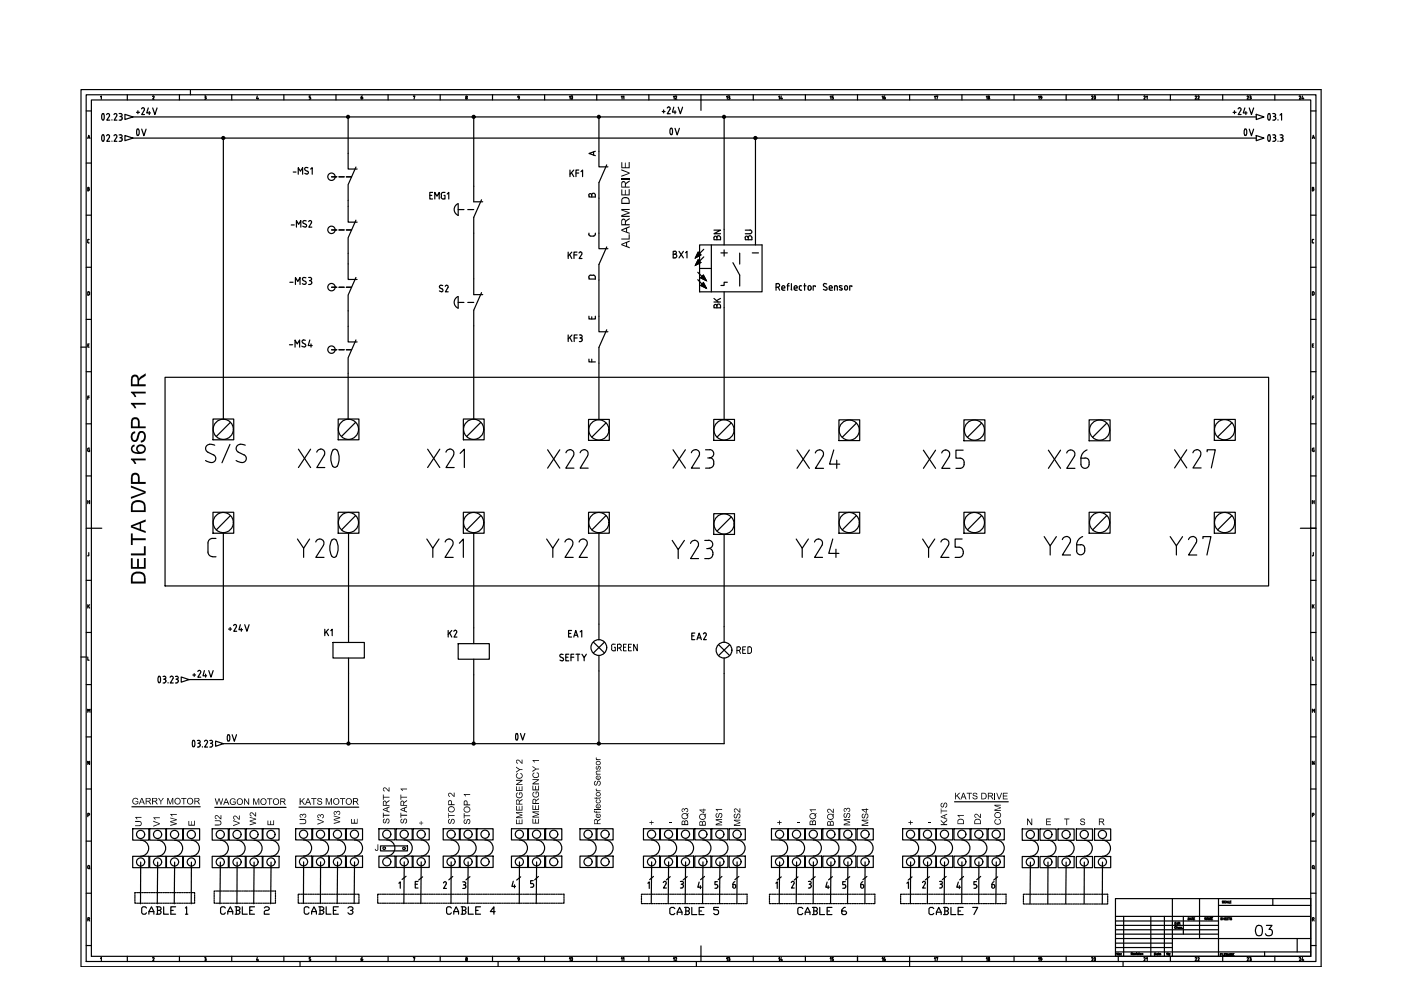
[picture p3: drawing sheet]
<svg xmlns="http://www.w3.org/2000/svg" width="297mm" height="210mm" viewBox="0 0 297 210" stroke-linecap="round" stroke-linejoin="round" font-family="sans-serif">
<defs><g id="words">
<g font-size="11.5">
<text x="62.4" y="102">X20</text>
<text x="62.1" y="121">Y20</text>
</g>
<text font-size="11" x="40.6" y="101.2">S/S</text>
<g font-size="7.5">
<text x="89.6" y="100.2">X21</text>
<text x="115.4" y="100.5">X22</text>
<text x="141.8" y="100.5">X23</text>
<text x="167.9" y="100.5">X24</text>
<text x="194.7" y="100.5">X25</text>
<text x="221.5" y="100.5">X26</text>
<text x="248" y="100.5">X27</text>
<text x="89.6" y="119.2">Y21</text>
<text x="115" y="119.2">Y22</text>
<text x="141.5" y="119.6">Y23</text>
<text x="167.9" y="119.2">Y24</text>
<text x="194.7" y="119.2">Y25</text>
<text x="220.5" y="118.9">Y26</text>
<text x="247.3" y="118.9">Y27</text>
</g>
<g font-size="6.2">
<text x="26.1" y="30.7">0V</text>
<text x="261.1" y="30.7">0V</text>
<text x="45.2" y="159.1">0V</text>
</g>
<g font-size="5.7">
<text x="139" y="30.3">0V</text>
<text x="91.7" y="63.9">S2</text>
<text x="106.5" y="158.8">0V</text>
</g>
<text font-size="5.3" x="265.3" y="199.7">03</text>
<g font-size="4.9">
<text x="45.9" y="195.1">CABLE 2</text>
<text x="63.5" y="195.1">CABLE 3</text>
<text x="93.8" y="195.1">CABLE 4</text>
</g>
<g font-size="4.4">
<text x="119.2" y="22.6">10</text>
<text x="230" y="22.6">20</text>
<text x="28.2" y="25.4">+24V</text>
<text x="139.3" y="25.4">+24V</text>
<text x="260.7" y="25.4">+24V</text>
<text x="119.9" y="38.8">KF1</text>
<text x="154.2" y="52.2" transform="rotate(-90 154.2 52.2)">BN</text>
<text x="160.5" y="52.2" transform="rotate(-90 160.5 52.2)">BU</text>
<text x="119.6" y="56.1">KF2</text>
<text x="141.8" y="55.7">BX1</text>
<text x="154.2" y="66.3" transform="rotate(-90 154.2 66.3)">BK</text>
<text x="119.6" y="73.7">KF3</text>
<text x="47.6" y="135.1">+24V</text>
<text x="68.1" y="136.2">K1</text>
<text x="94.2" y="136.2">K2</text>
<text x="119.6" y="136.2">EA1</text>
<text x="145.7" y="136.9">EA2</text>
<text x="155.2" y="139.7">RED</text>
<text x="39.9" y="144.6">+24V</text>
<text x="154.5" y="189.4">6</text>
<text x="181.7" y="189.4">6</text>
<text x="209.2" y="189.4">6</text>
<text x="141.1" y="195.1">CABLE 5</text>
<text x="168.3" y="195.1">CABLE 6</text>
<text x="196.1" y="195.1">CABLE 7</text>
<text x="119.2" y="205.3">10</text>
<text x="230" y="205.3">20</text>
</g>
<text font-size="4" x="123.8" y="34.2">A</text>
<g font-size="3.5">
<text x="75.8" y="22.2">6</text>
<text x="108.7" y="22.2">9</text>
<text x="141.8" y="22.2">12</text>
<text x="153.1" y="22.2">13</text>
<text x="164.4" y="22.2">14</text>
<text x="175" y="22.2">15</text>
<text x="186.3" y="22.2">16</text>
<text x="197.2" y="22.2">17</text>
<text x="211" y="22.2" transform="rotate(-90 211 22.2)">18</text>
<text x="222.2" y="22.2" transform="rotate(-90 222.2 22.2)">19</text>
<text x="241.7" y="22.2">21</text>
<text x="252.6" y="22.2">22</text>
<text x="266.3" y="22.2" transform="rotate(-90 266.3 22.2)">23</text>
<text x="274.5" y="22.2">24</text>
<text x="17.6" y="30.7">A</text>
<text x="277.3" y="30.7">A</text>
<text x="123.8" y="43">B</text>
<text x="123.8" y="51.2">C</text>
<text x="123.8" y="60.3">D</text>
<text x="123.8" y="78">F</text>
<text x="17.6" y="152.4">M</text>
<text x="17.6" y="185.6">Q</text>
<text x="246.6" y="203.9">By</text>
<text x="75.8" y="205">6</text>
<text x="108.7" y="205">9</text>
<text x="141.8" y="205">12</text>
<text x="153.1" y="205">13</text>
<text x="164.4" y="205">14</text>
<text x="175" y="205">15</text>
<text x="186.3" y="205">16</text>
<text x="197.2" y="205">17</text>
<text x="211" y="205" transform="rotate(-90 211 205)">18</text>
<text x="222.2" y="205" transform="rotate(-90 222.2 205)">19</text>
<text x="241.7" y="205">21</text>
<text x="252.6" y="205">22</text>
<text x="266.3" y="205" transform="rotate(-90 266.3 205)">23</text>
<text x="274.5" y="205">24</text>
</g>
<g font-size="3.1">
<text x="133.3" y="22.2" transform="rotate(-90 133.3 22.2)">11</text>
<text x="123.8" y="68.8">E</text>
<text x="133.3" y="205" transform="rotate(-90 133.3 205)">11</text>
</g>
</g></defs>
<!-- layer: 035 -->
<g fill="none" stroke="#000" stroke-width=".25">
<path d="M17.2 19h262.9v186h-262.9zM40.4 19v1.1M18.3 23.5h1.1M18.3 34.6h1.1M19.4 21.2h258.5v181.6h-258.5zM21.3 20.5l.2-.2v.7M27 20.1v1.1M38 20.1v1.1M43.4 20.3h.1M43.4 21h.1M43.5 20.6h.1M43.5 20.3l.2 .2-.2 .1"/>
<path d="M43.5 20.6l.2 .2M43.7 20.9l-.2 .1M43.7 20.8v.1M49.1 20.1v1.1M54.6 20.3l-.2 .6h.4M54.7 20.7v.3M60.2 20.1v1.1M65.8 20.3h-.2v.3l.3 .2M65.9 20.8l-.1 .2h-.2M71.2 20.1v1.1M82.3 20.1v1.1M87.7 20.4l.3-.1-.2 .7"/>
<path d="M93.3 20.1v1.1M98.7 20.8l.2 .2 .1-.2M98.7 20.8l.2-.2 .1 .2M104.4 20.1v1.1M115.5 20.1v1.1M126.5 20.1v1.1M137.6 20.1v1.1M148.6 20.1v1.1M159.7 20.1v1.1M170.8 20.1v1.1M181.8 20.1v1.1M192.9 20.1v1.1"/>
<path d="M203.9 20.1v1.1M215 20.1v1.1M226 20.1v1.1M237.1 20.1v1.1M248.1 20.1v1.1M259.2 20.1v1.1M270.3 20.1v1.1M277.9 23.5h1.1M277.9 34.6h1.1M278.4 39.7l.1 .2-.1 .1 .2 .2-.2 .2M278.4 39.7h-.2v.8h.2M18.3 45.6h1.1"/>
<path d="M18.3 56.7h1.1M18.6 51.3l.3 .2M18.6 40h.2M18.6 51v.3M18.8 40l.2 .2-.2 .2M18.8 40l.1-.2-.3-.1v.8h.2M18.8 50.7l-.2 .2M18.8 50.8h.1M277.9 45.6h1.1M277.9 56.7h1.1M278.2 51.3l.2 .2M278.2 40h.2"/>
<path d="M278.4 50.7l-.2 .2v.4M278.4 51.5h.1M278.4 50.8h.1M17.2 73.6h1.1M18.3 67.7h1.1M18.3 78.8h1.1M18.6 61.9l.2-.1a.42 .42 0 0 1 .1 .7l-.3 .1zM18.6 73.2h.2M18.9 72.9h-.3v.7h.3M277.9 67.7h1.1M277.9 78.8h1.1M278.2 73.2h.3"/>
<path d="M278.4 61.8a.42 .42 0 0 1 .2 .7l-.2 .1M278.4 61.9h-.2v.7h.2M278.5 72.9h-.3v.7h.3M18.3 89.9h1.1M18.6 84.3h.3M18.6 95.2v.3M18.9 95.4h.1v.3l-.4-.2M18.9 84h-.3v.7M19 95l-.4 .2M277.9 89.9h1.1M278.2 95.2l.1 .4 .3 .1v-.3h-.1M278.2 84.3h.3"/>
<path d="M278.5 84h-.3v.7M278.6 95l-.4 .2M18.3 112h1.1M18.3 100.9h1.1M18.6 117.8h.1M18.6 106.4h.4M18.6 106.1v.7M18.8 117.7l-.1 .1M18.8 117.2v.5M19 106.1v.7M277.9 112h1.1M277.9 100.9h1.1"/>
<path d="M278.2 106.1v.7M278.2 106.4h.4M278.5 117.2v.5M278.5 117.7l-.3 .1M278.6 106.1v.7M17.2 139.3h1.1M18.3 123h1.1M18.3 134.1h1.1M18.6 139.3v.7h.3M18.6 128.2v.7M18.7 128.5l.3 .4M19 128.2l-.4 .4"/>
<path d="M277.9 123h1.1M277.9 134.1h1.1M278.2 139.3v.7h.3M278.2 128.2v.7M278.4 128.5l.2 .4M278.6 128.2l-.4 .4M18.3 145.1h1.1M18.3 156.2h1.1M277.9 145.1h1.1M277.9 156.2h1.1M278.2 151v-.6l.3 .3 .2-.3v.6M18.3 167.3h1.1"/>
<path d="M18.3 178.3h1.1M18.6 172.8h.3v-.3h-.3v.7M19 161.4v.7l-.4-.7v.7M277.9 167.3h1.1M277.9 178.3h1.1M278.2 172.8h.4v-.3h-.4v.7M278.6 161.4v.7l-.4-.7v.7M18.3 189.4h1.1M18.8 194.5l.1 .4-.3 .1M18.8 194.6h-.2v.7M18.9 195l.1 .3M236.5 199h12.1"/>
<path d="M236.5 200h12.1M236.5 198.1h21.8M236.5 197.1h21.8M236.5 196.2h21.8M236.5 195.3h21.8M238.2 194.3v8.5M244 194.3v8.5M246.9 194.3v8.5M250.9 194.3v3.8M254.3 190.5v8.5M258.3 192h19.6M269.9 190.5v1.5"/>
<path d="M277.9 189.4h1.1M278.2 184v-.3l.2-.2 .2 .2v.3M278.2 184l.2 .2 .2-.2M278.4 194.5l.2 .4-.4 .1M278.5 194.6h-.3v.7M278.5 184.1l.2 .1M278.5 195l.1 .3M18.3 200.5h1.1M21.3 203.2l.2-.2v.7M27 202.8v1.1M32.3 203.1l.3-.1v.2M32.7 203.3l-.3 .4h.3"/>
<path d="M38 202.8v1.1M43.4 203h.1M43.4 203.7h.1M43.5 203.4h.1M43.5 203l.2 .5M43.7 203.5l-.2 .2M43.7 203.5v.1M49.1 202.8v1.1M54.6 203l-.2 .6h.4M54.7 203.4v.3M60.2 202.8v1.1M63.6 203.9v1.1"/>
<path d="M65.6 203.7h.1M65.7 203.3l.2 .3M65.8 203h-.2v.4h.1M65.9 203.5l-.2 .2M71.2 202.8v1.1M82.3 202.8v1.1M87.7 203.1l.3-.1-.2 .7M93.3 202.8v1.1M98.7 203.6l.2-.3 .1 .3M98.7 203.5l.2 .2 .1-.2M104.4 202.8v1.1M105.6 203.9v1.1"/>
<path d="M115.5 202.8v1.1M126.5 202.8v1.1M137.6 202.8v1.1M147.6 203.9v1.1M148.6 202.8v1.1M159.7 202.8v1.1M170.8 202.8v1.1M181.8 202.8v1.1M192.9 202.8v2.2M203.9 202.8v1.1M215 202.8v1.1M226 202.8v1.1"/>
<path d="M236.5 200.9h12.1M236.5 201.8h41.4M237.1 202.8v1.1M238.1 203.9v1.1M259.2 202.8v1.1M268.1 201.8v1M270.3 202.8v1.1M277.9 200.5h1.1"/>
<circle cx="98.9" cy="20.5" r=".15"/>
<circle cx="98.9" cy="203.2" r=".15"/>
</g>
<!-- layer: 07 -->
<path d="M18.3 20.1h260.7v183.8h-260.7zM148.6 21.2v2.2M19.4 112h2.2M275.7 112h2.2M236.5 190.5h41.4v12.3h-41.4zM236.5 194.3h41.4M248.6 199h29.3M248.6 190.5v12.3M258.3 190.5v12.3M275 199v2.8M148.6 200.6v2.2" fill="none" stroke="#000" stroke-width=".25"/>
<!-- layer: 025 -->
<g fill="none" stroke="#000" stroke-width=".25">
<path d="M249.1 195.7h.2M249.4 196.5l-.2-.1-.2 .2 .2 .3 .2-.1M249.4 195.5h-.3v.5h.3M249.5 196.7l.2-.1v.3M249.5 196.4v.5M249.8 195.7h-.3l.1 .3 .2-.1M249.8 195.5v.5M249.9 196.7h.2v-.1h-.2v.2h.2M249.9 195.6h.1M249.9 195.7v.3M250 195.7h.2M250.1 195.5l.1 .5"/>
<path d="M250.5 196.6h-.2v.3l.2-.1M250.7 196.8h.1M251.9 194.6a.22 .22 0 0 1 .3 .2 .22 .22 0 0 1-.3 .2zM252.3 195l.2-.4 .1 .4M252.3 194.9h.2M252.7 194.6h.2M252.8 194.6v.4M253.1 194.8h.1M253.3 194.6h-.2v.4h.2M255.8 194.5v.5l-.3-.5v.5M255.9 195l.2-.5 .1 .5M255.9 194.8h.2"/>
<path d="M256.3 195v-.5l.2 .5 .2-.5v.5M256.8 194.8h.2M257.1 194.5h-.3v.5h.3M259.1 194.6h-.3l.3 .2v.2h-.3M259.3 194.6v.4M259.3 194.8h.3M259.4 191.1h-.2l.2 .2v.2l-.2-.1M259.6 194.6v.4M259.7 194.8h.2M259.9 191.1a.18 .18 0 0 0-.3 0 .18 .18 0 0 0 0 .3 .18 .18 0 0 0 .3 0M260 191.5l.1-.5 .2 .5M260 194.6h-.3v.4h.3"/>
<path d="M260 191.3h.3M260.1 194.8h.2M260.4 194.6h-.3v.4h.3M260.4 191v.5h.3M260.5 194.6h.3M260.6 194.6v.4M260.8 191.2h.1M261 191h-.2v.5h.2M261.1 194.6h-.3l.3 .3v.1h-.3M237.1 202v.5l-.3-.5v.5M237.7 202.2h.1M237.7 202.5h.1"/>
<path d="M239.8 202.2l.3-.1-.3-.1v.4M240 202.2l.1 .2M240.3 202.3h.2v-.1h-.2v.2h.2M258.7 202.4h.2M259 202.2h-.3v.4M259.1 202.2v.4M259.3 202.2v.4h.2M259.6 202.4h.2M259.9 202.2h-.3v.4h.3M260.3 202.2v.4l-.3-.4v.4M260.4 202.6l.2-.4 .2 .4M260.5 202.5h.2"/>
<path d="M260.8 202.6v-.4l.2 .4 .2-.4v.4M261.4 202.4h.1M261.6 202.2h-.2v.4h.2"/>
<circle cx="237.4" cy="202.4" r=".15"/>
</g>
<g fill="none" stroke="#000" stroke-width=".25">
<path d="M28.2 24.8h238.1M28.2 29.3h238.1M47.4 29.3v59.6M73.8 24.8v7.7M100.4 24.8v14.7M127 24.8v7.3M153.5 24.8v23.8M160.2 29.3v19.3M73.8 42.5v1.3M73.8 53.7v2.3M100.4 49.4v9.7M127 42v7.4"/>
<path d="M127 59.4v7.6M73.8 65.9v3.3M73.8 79.1v9.8M100.4 69.1v19.8M127 77v12M153.5 65.2v23.8M47.4 113v31.1h-7.3M73.9 113v19.9M100.4 113v20.1M127 113v19.3M153.5 113.3v19.6M73.9 142.8v14.9"/>
<path d="M100.4 143.1v14.6M127 142.3v15.4M153.5 142.8v14.9h-106.1M80.7 179.4h5.7v1h-5.7zM29.8 182.8v8.8M33.4 182.8l-.1 8.8M37 182.8l-.1 8.8M40.6 182.8l-.1 8.8M46.7 182.8l-.1 8.8M50.3 182.8l-.1 8.8M53.9 182.8l-.1 8.8M57.5 182.8l-.1 8.8"/>
<path d="M64.4 182.7l-.1 8.9M68 182.7l-.1 8.9M71.6 182.7l-.1 8.9M75.2 182.7l-.1 8.9M85.7 182.7l-.1 8.9M89.3 182.7l-.1 8.9M95.7 182.7l-.1 8.9M99.3 182.7l-.1 8.9M110.1 182.7v8.9M113.8 182.7l-.1 8.9M138.2 182.7l-.1 8.9M141.8 182.7l-.1 8.9"/>
<path d="M145.4 182.7l-.1 8.9M149 182.7v8.9M152.6 182.7v8.9M156.3 182.7l-.1 8.9M165.3 182.7l-.1 8.9M168.9 182.7l-.1 8.9M172.5 182.7l-.1 8.9M176.2 182.7l-.1 8.9M179.8 182.7l-.1 8.9M183.4 182.7v8.9M193.1 182.7l-.1 8.9M196.7 182.7l-.1 8.9"/>
<path d="M200.3 182.7l-.1 8.9M203.9 182.7v8.9M207.5 182.7v8.9M211.2 182.7l-.1 8.9M218.5 182.8l-.1 8.8M222.2 182.8v8.8M226 182.8v8.8M229.9 182.8v8.8M233.8 182.8l-.1 8.8"/>
<circle cx="81.5" cy="179.8" r=".28"/>
<circle cx="85.6" cy="179.9" r=".28"/>
</g>
<!-- layer: 0 -->
<g fill="none" stroke="#000" stroke-width=".25">
<path d="M70.3 37.5h1.1M71.9 37.5h1.1M73.4 37.5h1.1M73.8 32.5v3.3h1.9M75.5 35.4l-1.7 3.7v3.4M100.4 39.5v3.3h1.9M127 32.1v3.3h1.9M128.6 35l-1.6 3.7v3.3M70.3 48.8h1.1M71.9 48.8h1.1M73.4 48.8h1.1M73.8 56v3.3h1.9"/>
<path d="M73.8 43.8v3.3h1.9M75.5 58.8l-1.7 3.8v3.3M75.5 46.7l-1.7 3.7v3.3M97.1 43.2a1.33 1.33 0 0 0-.8 1.2 1.33 1.33 0 0 0 .8 1.2M97.1 44.4h1.3M97.1 43.2v2.5M99.2 44.4h1.2M100.4 59.1v3.4h1.9M102.1 42.4l-1.7 3.7v3.3M127 49.4v3.3h1.9M128.6 52.4l-1.6 3.7v3.3M147.9 59.3l.9 .9"/>
<path d="M147.9 57.7l.9 .9M148 55.1l-.6 1.1 1.2-.5M148 53.5l.6 .5-1.2 .7zM148.3 51.9h13.3v10h-13.3zM148.3 56.9h2.5M148.5 58.9l.6-.6 .7 1.2zM149.1 59.9l.7 1.2-1.3-.6M149.2 54.5l-.9 .9M149.2 52.9l-.9 .8M150.8 51.9v10M153.5 53v1.3M154.2 59.8h-.7v.7h-.6"/>
<path d="M155.4 55.7l1.4 2.6v2.3M156.8 53.7v2.3M35 80h234v44.2h-234zM70.3 74.2h1.1M70.3 60.9h1.1M71.9 74.2h1.1M71.9 60.9h1.1M73.4 74.2h1.1M73.4 60.9h1.1M73.8 69.2v3.3h1.9M75.5 72.1l-1.7 3.7v3.3M97.1 64.1h1.3"/>
<path d="M99.2 64.1h1.2M102.1 62l-1.7 3.8v3.3M127 67v3.3h1.9M128.6 69.9l-1.6 3.7v3.4M98.2 88.8h4.4v4.4h-4.4zM102 89.5l-3.1 3.1M124.8 88.9h4.4v4.5h-4.4zM128.5 89.6l-3 3.1M151.3 88.9h4.4v4.5h-4.4zM155.1 89.6l-3.1 3.1M177.9 89h4.4v4.4h-4.4zM181.6 89.7l-3.1 3"/>
<path d="M204.4 89h4.4v4.5h-4.4zM208.1 89.7l-3 3M230.9 89h4.5v4.5h-4.5zM234.7 89.7l-3.1 3M257.5 88.9h4.4v4.5h-4.4zM261.2 89.6l-3.1 3.1M45.2 108.6h4.4v4.5h-4.4zM48.9 109.3l-3.1 3.1M98.2 108.6h4.4v4.5h-4.4zM102 109.3l-3.1 3.1M124.8 108.6h4.4v4.5h-4.4zM128.5 109.3l-3 3.1"/>
<path d="M151.3 108.9h4.4v4.4h-4.4zM155.1 109.6l-3.1 3M177.9 108.6h4.4v4.5h-4.4zM181.6 109.3l-3.1 3.1M204.4 108.6h4.4v4.5h-4.4zM208.1 109.3l-3 3.1M230.9 108.6h4.5v4.5h-4.5zM234.7 109.3l-3.1 3.1M257.5 108.6h4.4v4.5h-4.4zM261.2 109.3l-3.1 3.1M70.6 136.2h6.6v3.3h-6.6zM73.9 132.9v3.3"/>
<path d="M73.9 139.5v3.3M97.1 136.5h6.6v3.3h-6.6zM100.4 133.1v3.4M100.4 139.8v3.3M125.8 136.1l2.4 2.4M127 132.3v3.4M127 139v3.3M128.2 136.1l-2.4 2.4M152.3 136.7l2.4 2.3M153.5 132.9v3.3M153.5 139.5v3.3M154.7 136.7l-2.4 2.3"/>
<path d="M28 171.1h14.4M28.1 175.7h3.5v2.4h-3.5zM29.8 178.1a1.71 1.71 0 0 1 1.7 1.7 1.71 1.71 0 0 1-1.7 1.8M31.7 175.7h3.5v2.4h-3.5zM33.4 178.1a1.71 1.71 0 0 1 1.7 1.7 1.71 1.71 0 0 1-1.7 1.8M35.3 175.7h3.4v2.4h-3.4zM37 178.1a1.71 1.71 0 0 1 1.7 1.7 1.71 1.71 0 0 1-1.7 1.8M38.9 175.7h3.4v2.4h-3.4zM40.6 178.1a1.71 1.71 0 0 1 1.7 1.7 1.71 1.71 0 0 1-1.7 1.8M45 175.7h3.4v2.4h-3.4zM45.5 171.2h15.1M46.7 178.1a1.71 1.71 0 0 1 1.7 1.7 1.71 1.71 0 0 1-1.7 1.8"/>
<path d="M48.6 175.7h3.4v2.4h-3.4zM50.3 178.1a1.71 1.71 0 0 1 1.7 1.7 1.71 1.71 0 0 1-1.7 1.8M52.2 175.7h3.4v2.4h-3.4zM53.9 178.1a1.71 1.71 0 0 1 1.7 1.7 1.71 1.71 0 0 1-1.7 1.8M55.7 175.7h3.5v2.4h-3.5zM57.5 178.1a1.71 1.71 0 0 1 1.7 1.7 1.71 1.71 0 0 1-1.7 1.8M62.7 175.7h3.4v2.4h-3.4zM63.4 171.1h12.7M64.4 178.1a1.71 1.71 0 0 1 1.7 1.7 1.71 1.71 0 0 1-1.7 1.7M66.3 175.7h3.4v2.4h-3.4zM68 178.1a1.71 1.71 0 0 1 1.7 1.7 1.71 1.71 0 0 1-1.7 1.7M69.8 175.7h3.5v2.4h-3.5z"/>
<path d="M71.6 178.1a1.71 1.71 0 0 1 1.7 1.7 1.71 1.71 0 0 1-1.7 1.7M73.4 175.7h3.5v2.4h-3.5zM75.1 178.1a1.71 1.71 0 0 1 1.8 1.7 1.71 1.71 0 0 1-1.8 1.7M80.3 175.7h3.5v2.4h-3.5zM82 178.1a1.71 1.71 0 0 1 1.7 1.7 1.71 1.71 0 0 1-1.7 1.7M84 175.7h3.4v2.4h-3.4zM85.7 178.1a1.71 1.71 0 0 1 1.7 1.7 1.71 1.71 0 0 1-1.7 1.7M87.6 175.7h3.4v2.4h-3.4zM89.3 178.1a1.71 1.71 0 0 1 1.7 1.7 1.71 1.71 0 0 1-1.7 1.7M94 175.7h3.4v2.4h-3.4zM95.6 178.1a1.71 1.71 0 0 1 1.8 1.7 1.71 1.71 0 0 1-1.8 1.7M97.6 175.7h3.4v2.4h-3.4z"/>
<path d="M99.2 178.1a1.71 1.71 0 0 1 1.8 1.7 1.71 1.71 0 0 1-1.8 1.7M101.1 175.7h3.4v2.4h-3.4zM102.8 178.1a1.71 1.71 0 0 1 1.7 1.7 1.71 1.71 0 0 1-1.7 1.7M108.4 175.7h3.5v2.4h-3.5zM110.1 178.1a1.71 1.71 0 0 1 1.7 1.7 1.71 1.71 0 0 1-1.7 1.7M112 175.7h3.5v2.4h-3.5zM113.8 178.1a1.71 1.71 0 0 1 1.7 1.7 1.71 1.71 0 0 1-1.7 1.7M115.7 175.7h3.4v2.4h-3.4zM117.4 178.1a1.71 1.71 0 0 1 1.7 1.7 1.71 1.71 0 0 1-1.7 1.7M123 175.7h3.4v2.4h-3.4zM124.7 178.1a1.71 1.71 0 0 1 1.7 1.7 1.71 1.71 0 0 1-1.7 1.7M126.6 175.7h3.4v2.4h-3.4z"/>
<path d="M128.3 178.1a1.71 1.71 0 0 1 1.7 1.7 1.71 1.71 0 0 1-1.7 1.7M136.4 175.7h3.5v2.4h-3.5zM138.1 178.1a1.71 1.71 0 0 1 1.8 1.7 1.71 1.71 0 0 1-1.8 1.7M140 175.7h3.5v2.4h-3.5zM141.7 178.1a1.71 1.71 0 0 1 1.8 1.7 1.71 1.71 0 0 1-1.8 1.7M143.6 175.7h3.5v2.4h-3.5zM145.3 178.1a1.71 1.71 0 0 1 1.8 1.7 1.71 1.71 0 0 1-1.8 1.7M147.3 175.7h3.4v2.4h-3.4zM149 178.1a1.71 1.71 0 0 1 1.7 1.7 1.71 1.71 0 0 1-1.7 1.7M150.9 175.7h3.4v2.4h-3.4zM152.6 178.1a1.71 1.71 0 0 1 1.7 1.7 1.71 1.71 0 0 1-1.7 1.7M154.6 175.7h3.4v2.4h-3.4z"/>
<path d="M156.3 178.1a1.71 1.71 0 0 1 1.7 1.7 1.71 1.71 0 0 1-1.7 1.7M163.6 175.7h3.4v2.4h-3.4zM165.3 178.1a1.71 1.71 0 0 1 1.7 1.7 1.71 1.71 0 0 1-1.7 1.7M167.2 175.7h3.4v2.4h-3.4zM168.9 178.1a1.71 1.71 0 0 1 1.7 1.7 1.71 1.71 0 0 1-1.7 1.7M170.8 175.7h3.4v2.4h-3.4zM172.4 178.1a1.71 1.71 0 0 1 1.7 1.7 1.71 1.71 0 0 1-1.7 1.7M174.4 175.7h3.5v2.4h-3.5zM176.2 178.1a1.71 1.71 0 0 1 1.7 1.7 1.71 1.71 0 0 1-1.7 1.7M178 175.7h3.5v2.4h-3.5zM179.8 178.1a1.71 1.71 0 0 1 1.7 1.7 1.71 1.71 0 0 1-1.7 1.7M181.7 175.7h3.5v2.4h-3.5z"/>
<path d="M183.4 178.1a1.71 1.71 0 0 1 1.7 1.7 1.71 1.71 0 0 1-1.7 1.7M191.4 175.7h3.4v2.4h-3.4zM193 178.1a1.71 1.71 0 0 1 1.8 1.7 1.71 1.71 0 0 1-1.8 1.7M195 175.7h3.4v2.4h-3.4zM196.6 178.1a1.71 1.71 0 0 1 1.8 1.7 1.71 1.71 0 0 1-1.8 1.7M198.5 175.7h3.5v2.4h-3.5zM200.2 178.1a1.71 1.71 0 0 1 1.8 1.7 1.71 1.71 0 0 1-1.8 1.7M202.3 175.7h3.4v2.4h-3.4zM202.4 170h11.4M203.9 178.1a1.71 1.71 0 0 1 1.7 1.7 1.71 1.71 0 0 1-1.7 1.7M205.9 175.7h3.4v2.4h-3.4zM207.5 178.1a1.71 1.71 0 0 1 1.7 1.7 1.71 1.71 0 0 1-1.7 1.7"/>
<path d="M209.5 175.7h3.4v2.4h-3.4zM211.2 178.1a1.71 1.71 0 0 1 1.7 1.7 1.71 1.71 0 0 1-1.7 1.7M216.7 175.8h3.5v2.4h-3.5zM218.4 178.1a1.71 1.71 0 0 1 1.8 1.7 1.71 1.71 0 0 1-1.8 1.8M220.5 175.8h3.4v2.4h-3.4zM222.2 178.1a1.71 1.71 0 0 1 1.7 1.7 1.71 1.71 0 0 1-1.7 1.8M224.3 175.8h3.4v2.4h-3.4zM226 178.1a1.71 1.71 0 0 1 1.7 1.7 1.71 1.71 0 0 1-1.7 1.8M228.2 175.8h3.4v2.4h-3.4zM229.9 178.1a1.71 1.71 0 0 1 1.7 1.7 1.71 1.71 0 0 1-1.7 1.8M232.1 175.8h3.4v2.4h-3.4zM233.7 178.1a1.71 1.71 0 0 1 1.7 1.7 1.71 1.71 0 0 1-1.7 1.8"/>
<path d="M28.1 181.6h3.5v2.4h-3.5zM31.7 181.6h3.5v2.4h-3.5zM35.3 181.6h3.4v2.4h-3.4zM38.9 181.6h3.4v2.4h-3.4zM45 181.6h3.4v2.4h-3.4zM48.6 181.6h3.4v2.4h-3.4zM52.2 181.6h3.4v2.4h-3.4zM55.7 181.6h3.5v2.4h-3.5zM62.7 181.5h3.4v2.4h-3.4zM66.3 181.5h3.4v2.4h-3.4zM69.8 181.5h3.5v2.4h-3.5zM73.4 181.5h3.5v2.4h-3.5z"/>
<path d="M80.3 181.5h3.5v2.4h-3.5zM84 181.5h3.4v2.4h-3.4zM87.6 181.5h3.4v2.4h-3.4zM94 181.5h3.4v2.4h-3.4zM97.6 181.5h3.4v2.4h-3.4zM101.1 181.5h3.4v2.4h-3.4zM108.4 181.5h3.5v2.4h-3.5zM112 181.5h3.5v2.4h-3.5zM115.7 181.5h3.4v2.4h-3.4zM123 181.5h3.4v2.4h-3.4zM126.6 181.5h3.4v2.4h-3.4zM136.4 181.5h3.5v2.4h-3.5z"/>
<path d="M140 181.5h3.5v2.4h-3.5zM143.6 181.5h3.5v2.4h-3.5zM147.3 181.5h3.4v2.4h-3.4zM150.9 181.5h3.4v2.4h-3.4zM154.6 181.5h3.4v2.4h-3.4zM163.6 181.5h3.4v2.4h-3.4zM167.2 181.5h3.4v2.4h-3.4zM170.8 181.5h3.4v2.4h-3.4zM174.4 181.5h3.5v2.4h-3.5zM178 181.5h3.5v2.4h-3.5zM181.7 181.5h3.5v2.4h-3.5zM191.4 181.5h3.4v2.4h-3.4z"/>
<path d="M195 181.5h3.4v2.4h-3.4zM198.5 181.5h3.5v2.4h-3.5zM202.3 181.5h3.4v2.4h-3.4zM205.9 181.5h3.4v2.4h-3.4zM209.5 181.5h3.4v2.4h-3.4zM216.7 181.6h3.5v2.4h-3.5zM220.5 181.6h3.4v2.4h-3.4zM224.3 181.6h3.4v2.4h-3.4zM228.2 181.6h3.4v2.4h-3.4zM232.1 181.6h3.4v2.4h-3.4z"/>
<circle cx="47.3" cy="29.3" r=".32"/>
<circle cx="47.3" cy="29.3" r=".19"/>
<circle cx="47.3" cy="29.3" r=".11"/>
<circle cx="70.3" cy="37.5" r=".78"/>
<circle cx="73.8" cy="24.8" r=".32"/>
<circle cx="73.8" cy="24.8" r=".19"/>
<circle cx="73.8" cy="24.8" r=".11"/>
<circle cx="100.4" cy="24.8" r=".32"/>
<circle cx="100.4" cy="24.8" r=".19"/>
<circle cx="100.4" cy="24.8" r=".11"/>
<circle cx="127" cy="24.8" r=".32"/>
<circle cx="127" cy="24.8" r=".19"/>
<circle cx="127" cy="24.8" r=".11"/>
<circle cx="153.5" cy="24.8" r=".32"/>
<circle cx="153.5" cy="24.8" r=".19"/>
<circle cx="153.5" cy="24.8" r=".11"/>
<circle cx="160.2" cy="29.3" r=".32"/>
<circle cx="160.2" cy="29.3" r=".19"/>
<circle cx="160.2" cy="29.3" r=".11"/>
<circle cx="70.3" cy="48.7" r=".78"/>
<circle cx="70.3" cy="74.1" r=".78"/>
<circle cx="70.3" cy="60.9" r=".78"/>
<circle cx="100.4" cy="91" r="2.14"/>
<circle cx="127" cy="91.2" r="2.14"/>
<circle cx="153.5" cy="91.2" r="2.14"/>
<circle cx="180.1" cy="91.2" r="2.14"/>
<circle cx="206.6" cy="91.2" r="2.14"/>
<circle cx="233.1" cy="91.2" r="2.14"/>
<circle cx="259.6" cy="91.1" r="2.14"/>
<circle cx="47.3" cy="110.8" r="2.14"/>
<circle cx="100.4" cy="110.8" r="2.14"/>
<circle cx="127" cy="110.8" r="2.14"/>
<circle cx="153.5" cy="111.1" r="2.14"/>
<circle cx="180.1" cy="110.8" r="2.14"/>
<circle cx="206.6" cy="110.8" r="2.14"/>
<circle cx="233.1" cy="110.8" r="2.14"/>
<circle cx="259.6" cy="110.8" r="2.14"/>
<circle cx="127" cy="137.3" r="1.67"/>
<circle cx="153.5" cy="137.8" r="1.67"/>
<circle cx="73.9" cy="157.7" r=".32"/>
<circle cx="73.9" cy="157.7" r=".19"/>
<circle cx="73.9" cy="157.7" r=".11"/>
<circle cx="100.4" cy="157.7" r=".32"/>
<circle cx="100.4" cy="157.7" r=".19"/>
<circle cx="100.4" cy="157.7" r=".11"/>
<circle cx="127" cy="157.7" r=".32"/>
<circle cx="127" cy="157.7" r=".19"/>
<circle cx="127" cy="157.7" r=".11"/>
<circle cx="29.8" cy="176.9" r=".87"/>
<circle cx="33.4" cy="176.9" r=".87"/>
<circle cx="37" cy="176.9" r=".87"/>
<circle cx="40.6" cy="176.9" r=".87"/>
<circle cx="46.7" cy="176.9" r=".87"/>
<circle cx="50.3" cy="176.9" r=".87"/>
<circle cx="53.9" cy="176.9" r=".87"/>
<circle cx="57.5" cy="176.9" r=".87"/>
<circle cx="64.4" cy="176.9" r=".87"/>
<circle cx="68" cy="176.9" r=".87"/>
<circle cx="71.6" cy="176.9" r=".87"/>
<circle cx="75.1" cy="176.9" r=".87"/>
<circle cx="82" cy="176.9" r=".87"/>
<circle cx="85.7" cy="176.9" r=".87"/>
<circle cx="89.3" cy="176.9" r=".87"/>
<circle cx="95.6" cy="176.9" r=".87"/>
<circle cx="99.2" cy="176.9" r=".87"/>
<circle cx="102.8" cy="176.9" r=".87"/>
<circle cx="110.1" cy="176.9" r=".87"/>
<circle cx="113.8" cy="176.9" r=".87"/>
<circle cx="117.4" cy="176.9" r=".87"/>
<circle cx="124.7" cy="176.9" r=".87"/>
<circle cx="128.3" cy="176.9" r=".87"/>
<circle cx="138.1" cy="176.9" r=".87"/>
<circle cx="141.7" cy="176.9" r=".87"/>
<circle cx="145.3" cy="176.9" r=".87"/>
<circle cx="149" cy="176.9" r=".87"/>
<circle cx="152.6" cy="176.9" r=".87"/>
<circle cx="156.3" cy="176.9" r=".87"/>
<circle cx="165.3" cy="176.9" r=".87"/>
<circle cx="168.9" cy="176.9" r=".87"/>
<circle cx="172.4" cy="176.9" r=".87"/>
<circle cx="176.2" cy="176.9" r=".87"/>
<circle cx="179.8" cy="176.9" r=".87"/>
<circle cx="183.4" cy="176.9" r=".87"/>
<circle cx="193" cy="176.9" r=".87"/>
<circle cx="196.6" cy="176.9" r=".87"/>
<circle cx="200.2" cy="176.9" r=".87"/>
<circle cx="203.9" cy="176.9" r=".87"/>
<circle cx="207.5" cy="176.9" r=".87"/>
<circle cx="211.2" cy="176.9" r=".87"/>
<circle cx="218.4" cy="176.9" r=".87"/>
<circle cx="222.2" cy="176.9" r=".87"/>
<circle cx="226" cy="176.9" r=".87"/>
<circle cx="229.9" cy="176.9" r=".87"/>
<circle cx="233.7" cy="176.9" r=".87"/>
<circle cx="29.8" cy="182.8" r=".87"/>
<circle cx="33.4" cy="182.8" r=".87"/>
<circle cx="37" cy="182.8" r=".87"/>
<circle cx="40.6" cy="182.8" r=".87"/>
<circle cx="46.7" cy="182.8" r=".87"/>
<circle cx="50.3" cy="182.8" r=".87"/>
<circle cx="53.9" cy="182.8" r=".87"/>
<circle cx="57.5" cy="182.8" r=".87"/>
<circle cx="64.4" cy="182.7" r=".87"/>
<circle cx="68" cy="182.7" r=".87"/>
<circle cx="71.6" cy="182.7" r=".87"/>
<circle cx="75.1" cy="182.7" r=".87"/>
<circle cx="82" cy="182.7" r=".87"/>
<circle cx="85.7" cy="182.7" r=".87"/>
<circle cx="89.3" cy="182.7" r=".87"/>
<circle cx="95.6" cy="182.7" r=".87"/>
<circle cx="99.2" cy="182.7" r=".87"/>
<circle cx="102.8" cy="182.7" r=".87"/>
<circle cx="110.1" cy="182.7" r=".87"/>
<circle cx="113.8" cy="182.7" r=".87"/>
<circle cx="117.4" cy="182.7" r=".87"/>
<circle cx="124.7" cy="182.7" r=".87"/>
<circle cx="128.3" cy="182.7" r=".87"/>
<circle cx="138.1" cy="182.7" r=".87"/>
<circle cx="141.7" cy="182.7" r=".87"/>
<circle cx="145.3" cy="182.7" r=".87"/>
<circle cx="149" cy="182.7" r=".87"/>
<circle cx="152.6" cy="182.7" r=".87"/>
<circle cx="156.3" cy="182.7" r=".87"/>
<circle cx="165.3" cy="182.7" r=".87"/>
<circle cx="168.9" cy="182.7" r=".87"/>
<circle cx="172.4" cy="182.7" r=".87"/>
<circle cx="176.2" cy="182.7" r=".87"/>
<circle cx="179.8" cy="182.7" r=".87"/>
<circle cx="183.4" cy="182.7" r=".87"/>
<circle cx="193" cy="182.7" r=".87"/>
<circle cx="196.6" cy="182.7" r=".87"/>
<circle cx="200.2" cy="182.7" r=".87"/>
<circle cx="203.9" cy="182.7" r=".87"/>
<circle cx="207.5" cy="182.7" r=".87"/>
<circle cx="211.2" cy="182.7" r=".87"/>
<circle cx="218.4" cy="182.8" r=".87"/>
<circle cx="222.2" cy="182.8" r=".87"/>
<circle cx="226" cy="182.8" r=".87"/>
<circle cx="229.9" cy="182.8" r=".87"/>
<circle cx="233.7" cy="182.8" r=".87"/>
</g>
<!-- layer: TAGS -->
<g fill="none" stroke="#000" stroke-width=".25">
<path d="M62.2 36.5h.6M63.2 36.9v-1.4l.5 .8 .5-.8v1.4M64.8 36.1l.4 .3M64.9 35.5l-.3 .2 .2 .4M64.9 35.5l.4 .1M65.2 36.3a.38 .38 0 0 1 0 .6 .38 .38 0 0 1-.6-.2M65.9 35.8l.3-.3v1.4M61.5 59.8h.6M61.8 47.7h.6M62.9 48.2v-1.4l.4 .8 .5-.8v1.4M64.2 48l.5 .1M64.3 59.5l.6 .4v.3l-.3 .1"/>
<path d="M64.4 47.4l.6 .4-.1 .2-.2 .2M64.9 58.9h-.7l-.1 .3 .2 .2M64.9 46.8l-.6 .1-.1 .2 .2 .3M65.4 58.8h.4M65.6 59.5h.2M65.7 46.8a.32 .32 0 0 1 .3 .4l-.5 1h.6M65.8 58.8a.32 .32 0 0 1 .3 .3 .32 .32 0 0 1-.3 .4M65.8 59.5l.3 .3M65.8 46.8l-.4 .2M66.1 60l-.3 .3M66.1 59.8v.2M91.1 41.4h.5"/>
<path d="M91.7 40.8h-.6v1.4h.6M92.2 42.2v-1.4l.5 .8 .4-.8v1.4M93.5 41.8l.4 .4M93.6 41.2v.6M93.9 40.8l-.4 .4M94 40.8h.3M94.1 41.4h.2v.8h-.3M94.8 41.1l.4-.3v1.4M61.4 73.1h.6M62.6 73.6v-1.5l.4 .8 .5-.8v1.5M62.6 60.3v-1.5l.5 .9 .5-.9v1.5M64.1 60.1l.5 .2"/>
<path d="M64.2 72.7l.5 .3M64.7 73l.1 .2-.1 .3-.7-.1M64.7 72.2h-.6l-.1 .3 .2 .2M65.4 60.3h.4M65.7 72.1l-.4 1.2h.9M65.9 72.9v.7M44.1 117.1a.95 .95 0 0 0 .9 .9M45.1 118.1h.7M45.8 114.2a1.31 1.31 0 0 0-1.6 .5l-.1 2.4"/>
</g>
<!-- layer: XREF -->
<g fill="none" stroke="#000" stroke-width=".25">
<path d="M21.7 24.2l.1-.1a.85 .85 0 0 1 .1 1.4l-.3-.4zM21.7 28.6h.2a1.02 1.02 0 0 1 0 1.4l-.2-.1M22.6 24.3l.3-.2a.32 .32 0 0 1 .3 .5M22.6 28.8l.3-.2a.32 .32 0 0 1 .3 .4M23.2 24.6l-.6 .9h.7M23.2 29.1l-.6 .9h.7M23.7 25.4v.1M23.7 29.9v.1M269.9 24.1h.3M269.9 25.5h.3M269.9 28.6h.3M269.9 30h.3"/>
<path d="M270 24.7h.2M270 29.2h.2M270.1 24.1a.32 .32 0 0 1 .4 .3 .32 .32 0 0 1-.4 .3M270.1 24.7l.4 .3M270.1 28.6a.32 .32 0 0 1 .4 .3 .32 .32 0 0 1-.4 .3M270.1 29.2l.4 .3M270.5 25.2l-.4 .3M270.5 29.6l-.4 .4M270.5 25v.2M270.5 29.5v.2M271 25.4v.1M271 29.9v.1"/>
<path d="M271.4 24.4l.3-.3v1.4M271.4 28.6h.3M271.7 28.6a.33 .33 0 0 1 .3 .4 .33 .33 0 0 1-.4 .2M271.7 29.2l.3 .1v.4M272 29.6l-.1 .3-.5 .1M33.7 143.4a.77 .77 0 0 1 0 1.3l-.2-.6zM34.6 143.4h.3M34.6 144.8h.3M34.7 144h.2M34.8 143.4a.32 .32 0 0 1 .4 .3 .32 .32 0 0 1-.4 .3l.3 .2 .1 .3M35.2 144.4l-.4 .4M35.6 144.7v.1"/>
<path d="M36.4 143.4l-.3 .2M36.4 143.4a.32 .32 0 0 1 .3 .5l-.6 .9h.6M37.2 143.4h.3M37.2 144.8h.3M37.3 144h.2M37.5 143.4a.32 .32 0 0 1 .3 .3 .32 .32 0 0 1-.3 .3M37.5 144l.2 .2 .1 .3M37.8 144.4l-.3 .4M40.9 157a.77 .77 0 0 1 0 1.3M40.9 157l-.1 .7 .1 .6M41.9 157h.2M42 157.6h.1"/>
<path d="M42.1 157a.32 .32 0 0 1 .3 .3 .32 .32 0 0 1-.3 .3M42.1 157.6l.3 .3M42.4 157.9l-.1 .4-.4 .1M42.9 158.3v.1"/>
</g>
<!-- layer: 0 -->
<g fill="#000">
<path d="M28.1 169.4l.5-.3 .5 .1 .2 .4-.4-.3h-.3l-.3 .1-.1 .6 .3 .4h.4l.3-.1v-.3h-.5v-.1h.6v.5l-.4 .2-.6-.1-.2-.4zM28.6 174.1h1.1l.3 .4v.4l-.2 .2-1.2 .1v-.2h.9l.3-.2a.37 .37 0 0 0 0-.4 .37 .37 0 0 0-.4-.1h-.8zM28.6 173.2h1.4v.2h-1.1l.3 .3h-.2zM32.5 174l1.4 .6v.1l-1.4 .6v-.2l1.2-.4-1.2-.5zM32.5 173.3h1.4v.2h-1.1l.2 .3h-.2zM33.5 169.2h.2l.4 .6 .4-.6h.2l-.5 .8v.5h-.2v-.5zM36.1 173.3l1.4 .4v.2l-1.2 .3 1.2 .4v.1l-1.4 .4v-.2l1.2-.2-1.2-.4v-.2l1.2-.3-1.2-.3zM35.5 169.2h.2l.4 1.1 .4-1.1h.2v1.3h-.1v-1.1l-.4 1.1h-.2l-.4-1.1v1.1h-.1zM36.1 172.6h1.4v.1h-1.1l.2 .3-.2 .1zM38.4 169.2h1.1v.2h-.4v1.1h-.2v-1.1h-.5zM39.9 174.1h.2v.8h.4v-.8h.2v.8h.4v-.9h.2v1.1h-1.4zM45.5 173.9h1.1l.3 .4-.1 .6-1.3 .1v-.2h1.1l.2-.2a.29 .29 0 0 0-.1-.3 .29 .29 0 0 0-.2-.2h-1z"/>
<path d="M45.6 172.9l.5-.1 .7 .7v-.7h.1v.9l-.3-.1-.6-.6-.3 .1v.3l.3 .1-.1 .2-.2-.1-.2-.2zM45.5 169.3h.2l.3 1.2 .3-1.2h.3l.2 1.2 .3-1.2h.2l-.4 1.3h-.1l-.4-1.2-.3 1.2h-.2zM49.4 173.9l1.4 .5v.2l-1.4 .6v-.3l1.3-.4-1.3-.4zM48.9 169.4l.7-.1a.23 .23 0 0 1 .3 .1 .23 .23 0 0 1-.1 .3l-.3-.3-.5 .2-.1 .6 .3 .3 .6-.1v-.3h-.4v-.1h.6l-.1 .5-.8 .1-.4-.4zM49.5 173l.4-.1 .8 .7v-.7h.1v.9h-.2l-.5-.6a.28 .28 0 0 0-.5 0 .28 .28 0 0 0 .3 .4l-.1 .2-.3-.2zM51.8 169.3h.1l.7 1v-1h.2v1.3h-.2l-.7-1v1h-.1zM52.9 173.2l1.4 .4v.2l-1.2 .3 1.2 .3v.2l-1.4 .4v-.2l1.2-.3-1.2-.3v-.2l1.2-.3-1.2-.3zM53.1 172.3l.4-.1 .6 .7v-.7h.2v.9l-.6-.4a.32 .32 0 0 0-.3-.3 .32 .32 0 0 0-.3 .4l.3 .1-.1 .2-.4-.3zM53.7 169.3h.2l.4 1.2 .4-1.2h.3v1.3h-.2v-1.1l-.4 1.1h-.2l-.4-1.1v1.1h-.1zM56.6 169.3h1.1v.1h-.4v1.2h-.2v-1.2h-.5zM56.7 174h.2v.8h.4v-.8h.2v.8h.4v-.9h.2v1h-1.4zM63.6 172.7l.4-.1 .2 .2 .1-.3h.4l.2 .3v.3l-.4 .3 .2-.2a.27 .27 0 0 0 0-.4 .27 .27 0 0 0-.4-.1 .27 .27 0 0 0-.1 .4l-.1-.1a.23 .23 0 0 0-.2-.2 .23 .23 0 0 0-.2 .2 .23 .23 0 0 0 .2 .2v.2l-.3-.2z"/>
<path d="M63.5 173.6l1.2 .1 .2 .3-.1 .7h-1.3v-.1l1.1-.1 .2-.2a.35 .35 0 0 0-.5-.5h-.8zM63.5 169.2h.2v.7l.7-.7h.3l-.6 .6 .6 .8h-.2l-.5-.7-.3 .2v.5h-.2zM66 169.2h1.1v.2h-.5v1.2h-.2v-1.2h-.4zM67.3 173.6l1.4 .5v.2l-1.4 .6v-.2l1.2-.5-1.2-.4zM67.3 172.8l.4-.1 .2 .2 .2-.3 .4 .1 .2 .4-.2 .4h-.2v-.2a.28 .28 0 0 0 .3-.3 .28 .28 0 0 0-.4-.2 .28 .28 0 0 0-.2 .4h-.2v-.2a.21 .21 0 0 0-.4 0 .21 .21 0 0 0 .3 .3l-.1 .2-.3-.2zM67.3 169.4l.7-.2 .3 .4-.2 .1-.3-.3a.26 .26 0 0 0-.3 .3 .26 .26 0 0 0 .4 .1l.1 .1a.46 .46 0 0 1 .1 .7 .46 .46 0 0 1-.7-.1l-.2-.3 .6 .3a.23 .23 0 0 0 .3-.2 .23 .23 0 0 0-.2-.3l-.5-.1zM69.1 169.2h.3l.4 1.2 .4-1.2h.2v1.4h-.2v-1.2l-.4 1.2h-.1l-.5-1.2v1.2h-.1zM70.8 172.9l1.3 .4v.2l-1.2 .3 1.2 .3v.2l-1.3 .4v-.2l1.1-.3-1.1-.3v-.2l1.1-.3-1.1-.3zM70.8 172.1l.4-.1 .2 .2 .2-.3 .4 .1 .1 .6-.2 .2h-.2v-.2a.27 .27 0 0 0 .3-.3 .27 .27 0 0 0-.4-.2 .27 .27 0 0 0-.1 .4l-.2-.1a.23 .23 0 0 0-.2-.2 .23 .23 0 0 0-.2 .2 .23 .23 0 0 0 .2 .2v.2l-.3-.1zM72.1 169.2h1.1v.2h-.5v1.2h-.2v-1.2h-.4zM74.5 173.6h.1v.8h.4v-.7h.2v.7h.5v-.8h.1v1.1h-1.3zM80 179h.2v1.2l-.2 .2h-.3a.17 .17 0 0 1-.2-.2 .17 .17 0 0 1 .2-.2 .2 .2 0 0 0 .2 .2 .2 .2 0 0 0 .1-.3z"/>
<path d="M81.2 172.3h.2v.4h1.2v.3h-1.2v.4h-.2zM81.2 168.5h.2v.4h1.2v.2h-1.2v.5h-.2zM81.2 173.8l.2-.2 .2 .2a.3 .3 0 0 0-.3 .3 .3 .3 0 0 0 .3 .3l.4-.8h.4l.2 .2-.1 .6-.4 .3v-.3l.3-.2a.28 .28 0 0 0-.2-.5 .28 .28 0 0 0-.3 .4v.2a.4 .4 0 0 1-.6 .2 .4 .4 0 0 1-.1-.7zM81.2 167.1l.5-.2 .7 .7v-.7h.2v.9h-.3l-.5-.6a.26 .26 0 0 0-.5 .1 .26 .26 0 0 0 .3 .3v.2l-.4-.2zM84.9 172.3h.2v.4h1.2v.3h-1.2v.4h-.2zM84.9 168.5h.2v.4h1.2v.2h-1.2v.5h-.2zM84.9 173.8l.3-.2 .1 .2a.3 .3 0 0 0-.3 .3 .3 .3 0 0 0 .4 .3l.4-.8h.3l.2 .2v.6l-.5 .3v-.3l.3-.1a.28 .28 0 0 0 0-.5 .28 .28 0 0 0-.4 .1l-.1 .4a.41 .41 0 0 1-.6 .1 .41 .41 0 0 1-.1-.6zM84.9 167.2h1.4v.2h-1.1l.2 .3h-.2zM88.8 174.4h.4v-.3h.2v.3h.3v.2h-.3v.3h-.2v-.3h-.4zM95 172.4h.2v.4h1.2v.2h-1.2v.5h-.2zM95.2 173.7l.2-.1-.2 .6a.24 .24 0 0 0 .2 .3 .24 .24 0 0 0 .2-.4l.3-.5 .5 .2v.6l-.3 .3-.2-.2 .3-.1v-.4a.23 .23 0 0 0-.3-.2 .23 .23 0 0 0-.1 .3l-.1 .3a.42 .42 0 0 1-.7 0 .42 .42 0 0 1 .2-.6zM95.1 168.2l.5-.1 .6 .6v-.7h.2v1l-.6-.4a.34 .34 0 0 0-.4-.4 .34 .34 0 0 0-.2 .4l.2 .2v.1l-.4-.2z"/>
<path d="M98.3 172.4h.2v.5h1.2v.1h-1.2v.5h-.2zM98.4 173.8l.3-.1v.2l-.2 .2a.26 .26 0 0 0 .1 .4 .26 .26 0 0 0 .3-.4l.1-.3 .3-.2 .3 .2 .1 .5-.1 .4h-.3l-.1-.1 .3-.1 .1-.3a.26 .26 0 0 0-.2-.4 .26 .26 0 0 0-.3 .4l-.2 .5-.5-.1-.1-.2zM98.3 168.3h1.4v.2h-1.1l.2 .4h-.1zM109.4 162.5l.8 .6h.6v.2h-.6l-.8 .5v-.2l.7-.4-.7-.4zM109.5 164l.3-.1v.2l-.3 .2 .1 .4 .3 .2h.4l.3-.3v-.3l-.3-.2v-.2l.3 .1 .2 .3-.1 .5-.5 .3-.6-.1-.2-.4zM109.5 168.2l.3-.2v.2l-.3 .2 .1 .5 .3 .2h.4l.3-.2v-.5l-.1-.2h-.2v.4h-.2v-.6h.5l.2 .4-.1 .6-.5 .3-.5-.1-.3-.3zM109.4 173.8h.2v.8h.4v-.8h.1v.8h.5v-.9h.2v1h-1.4zM109.4 172.2h1.4v.1h-1.2l1.2 .4v.2l-1.2 .4h1.2v.2h-1.4v-.3l1.2-.4-1.2-.4zM109.4 170.9h.2v.8h.4v-.8h.1v.8h.5v-.9h.2v1.1h-1.4zM109.4 166.7h.2v.8h.4v-.7h.1v.7h.5v-.8h.2v1h-1.4zM109.4 165.3h1.4v.3l-1.1 .7h1.1v.1h-1.4v-.1l1.1-.7h-1.1zM109.5 161.2l.6-.1 .5 .6v-.6h.2v.9l-.7-.6a.29 .29 0 0 0-.3-.2 .29 .29 0 0 0-.2 .2 .29 .29 0 0 0 .2 .3v.2l-.3-.2z"/>
<path d="M112.9 162.4l.8 .6h.6v.1h-.6l-.8 .6v-.3l.7-.3-.7-.5zM113 163.9l.3-.1v.1l-.3 .4 .1 .2 .6 .3 .4-.2 .1-.2-.1-.3-.3-.2v-.2l.3 .2 .2 .2-.1 .6-.4 .3-.7-.1-.2-.4zM113 168l.3-.1v.1l-.3 .4 .1 .3 .6 .2 .4-.2v-.5l-.1-.2h-.3v.4h-.1v-.6h.5l.2 .4-.1 .6-.4 .3-.7-.1-.2-.4zM112.9 173.6h.2v.8h.4v-.7h.2v.7h.4v-.8h.2v1h-1.4zM112.9 172h1.4v.2h-1.2l1.2 .4v.1l-1.2 .5h1.2v.1h-1.4v-.3l1.2-.3-1.2-.4zM112.9 170.7h.2v.9h.4v-.8h.2v.8h.4v-.9h.2v1h-1.4zM112.9 166.6h.2v.8h.4v-.7h.2v.7h.4v-.8h.2v1h-1.4zM112.9 165.2h1.4v.2l-1.1 .7h1.1v.2h-1.4v-.2l1.1-.7h-1.1zM112.9 161.1h1.4v.2h-1.1l.2 .3-.2 .1zM126 171.9l.1 .2 .4-.2v.2h.8v.2h-.8l-.1 .2v-.2l-.4-.1zM126.4 167.2h.1l.1 .3 .7 .1v.2h-.9l.1-.2-.2-.1zM126 165.7l.4-.1-.3 .3v.3a.18 .18 0 0 0 .3 .2 .18 .18 0 0 0 .1-.3l.1-.3a.47 .47 0 0 1 .7-.1 .47 .47 0 0 1-.1 .8l-.3 .1v-.2h.2l.1-.5a.24 .24 0 0 0-.4-.2 .24 .24 0 0 0-.1 .4l-.1 .3-.4 .2-.2-.2z"/>
<path d="M126.4 160.6h.1a.23 .23 0 0 0 0 .3 .23 .23 0 0 0 .3 .1h.5v.1h-.9l.1-.1-.2-.2zM126.4 162.6l.2-.2-.1 .2a.18 .18 0 0 0-.1 .3 .18 .18 0 0 0 .3 0l.2-.4a.39 .39 0 0 1 .5 .3 .39 .39 0 0 1-.4 .4l.2-.2a.24 .24 0 0 0 0-.3 .24 .24 0 0 0-.3-.1 .24 .24 0 0 0 0 .4 .32 .32 0 0 1-.5 .1 .32 .32 0 0 1 0-.5zM126.4 169.7l.2-.2-.2 .4 .4 .3a.28 .28 0 0 0 .4-.2 .28 .28 0 0 0-.2-.3l.1-.2 .3 .3-.1 .3-.2 .2h-.6l-.2-.3zM126 171.6h1.3v.2h-1.3zM126 169.1h.4v-.1l.1 .1h.7l.1-.2 .1 .2-.2 .2h-.7v.1zM126.4 163.6l.2-.2h.7v.2h-.6a.26 .26 0 0 0-.2 .2 .26 .26 0 0 0 .3 .3h.5v.1h-.9l.1-.1-.2-.2zM137.7 174.3h.4v-.3h.1v.3h.4v.2h-.4v.4h-.1v-.4h-.4zM141.8 174.3h.6v.2h-.6zM144.6 171.6l.3-.2a.19 .19 0 0 0 .2 .2 .19 .19 0 0 0 .2-.2l.3-.1 .3 .2v.5l-.4 .2 .1-.2a.28 .28 0 0 0 .1-.3 .28 .28 0 0 0-.3-.2 .28 .28 0 0 0-.2 .4h-.1a.24 .24 0 0 0-.2-.3 .24 .24 0 0 0-.3 .2 .24 .24 0 0 0 .3 .2v.2l-.3-.2zM151.9 172.5l.2-.1-.2 .6a.24 .24 0 0 0 .3 .2 .24 .24 0 0 0 .1-.4l.3-.4a.53 .53 0 0 1 .5 .5 .53 .53 0 0 1-.4 .6l-.1-.2h.2l.2-.3a.3 .3 0 0 0-.3-.5 .3 .3 0 0 0-.2 .5l-.2 .3h-.4l-.2-.3zM151.8 173.7h1.3v.1h-1.1l1.1 .4v.2l-1.1 .4h1.1v.2h-1.3v-.3l1.1-.4-1.1-.4zM151.8 171.5h1.3v.2h-1.1l.3 .3h-.2z"/>
<path d="M155.6 172.7l.4-.2-.2 .4a.27 .27 0 0 0-.1 .3 .27 .27 0 0 0 .4 .1 .27 .27 0 0 0 .1-.4l.2-.4 .5 .1 .1 .7-.5 .3v-.2l.2-.1 .1-.3a.28 .28 0 0 0-.3-.3 .28 .28 0 0 0-.2 .4l-.1 .4h-.4l-.2-.3zM155.6 173.8h1.4v.2h-1.2l1.2 .4v.1l-1.2 .4h1.2v.2h-1.4v-.3l1.1-.4-1.1-.4zM155.6 171.6l.3-.2h.3l.6 .7v-.7h.2v.9l-.7-.6a.28 .28 0 0 0-.5 0 .28 .28 0 0 0 .2 .4v.2l-.4-.2zM164.8 174.3h.4v-.3h.1v.3h.4v.2h-.4v.4h-.1v-.4h-.4zM169 174.3h.5v.2h-.5zM171.6 171.6h1.4v.2h-1.1l.3 .3h-.2zM175.4 171.6l.5-.1 .7 .7v-.7h.2v.9l-.3-.1-.5-.6a.26 .26 0 0 0-.5 .1 .26 .26 0 0 0 .3 .4v.1l-.3-.1zM179 172.5l.3-.1-.2 .3a.26 .26 0 0 0-.1 .4 .26 .26 0 0 0 .4 .1 .26 .26 0 0 0 0-.4l.1-.2a.45 .45 0 0 1 .7-.1 .45 .45 0 0 1 0 .7l-.4 .3v-.2l.2-.1 .1-.3a.29 .29 0 0 0-.3-.4 .29 .29 0 0 0-.2 .5l-.2 .3h-.4l-.2-.2zM178.9 171.5l.5-.1 .1 .1a.42 .42 0 0 1 .7 0 .42 .42 0 0 1-.3 .7v-.2a.27 .27 0 0 0 .2-.3 .27 .27 0 0 0-.4-.2 .27 .27 0 0 0-.1 .4l-.2-.1a.24 .24 0 0 0-.2-.3 .24 .24 0 0 0-.2 .3 .24 .24 0 0 0 .3 .2l-.2 .2-.2-.3zM178.9 173.7h1.3v.1h-1.1l1.1 .4v.2l-1.1 .4h1.1v.2h-1.3v-.3l1.1-.4-1.1-.4zM182.8 172.7l.3-.2v.2l-.2 .2a.28 .28 0 0 0 0 .4 .28 .28 0 0 0 .3 0 .28 .28 0 0 0 .1-.4l.1-.3 .3-.1 .4 .2v.6l-.3 .3h-.2v-.2l.3-.1v-.4a.26 .26 0 0 0-.3-.2 .26 .26 0 0 0-.1 .4l-.2 .4h-.4l-.2-.3zM182.7 173.8h1.4v.2h-1.1l1.1 .4v.1l-1.2 .4h1.2v.2h-1.4v-.3l1.2-.4-1.2-.4z"/>
<path d="M192.6 174.3h.4v-.3h.2v.3h.3v.2h-.3v.4h-.2v-.4h-.4zM196.8 174.3h.5v.2h-.5zM199.5 171.4h.1v.5h1.2v.1h-1.2v.5h-.1zM199.6 170.3l.2-.1-.2 .5a.24 .24 0 0 0 .2 .3 .24 .24 0 0 0 .2-.3l.3-.5 .5 .1v.7l-.3 .3-.2-.2 .3-.2v-.3a.25 .25 0 0 0-.3-.3 .25 .25 0 0 0-.1 .4l-.2 .5h-.4l-.2-.3zM199.5 173.8l.5 .6 .8-.6v.3l-.7 .4 .2 .2h.5v.2h-1.3v-.2h.6l-.6-.6zM202.5 168.1h.2v.7l.7-.7h.2l-.6 .5 .7 .9h-.3l-.5-.7-.2 .2v.5h-.2zM203 172.8h1.4v.2h-1.1l.2 .2-.1 .1zM205 168.1h1.1v.2h-.5v1.2h-.2v-1.2h-.4zM206.3 168.3l.2-.2h.5l.2 .4h-.2l-.2-.3a.24 .24 0 0 0-.4 .2 .24 .24 0 0 0 .3 .2l.5 .3v.3l-.2 .3h-.5l-.3-.2v-.3l.5 .3a.27 .27 0 0 0 .4-.2 .27 .27 0 0 0-.4-.2l-.2-.1a.32 .32 0 0 1-.3-.2 .32 .32 0 0 1 .1-.3zM206.7 172.7l.4-.2 .7 .7v-.7h.2v.9l-.3-.1-.5-.4a.27 .27 0 0 0-.3-.2 .27 .27 0 0 0-.2 .3 .27 .27 0 0 0 .3 .2v.2l-.4-.2zM210.8 168.1h.2v1.4h-.2zM210.9 173.9l.3-.2 .1 .1-.3 .3 .1 .4 .7 .2 .3-.3-.1-.4-.3-.2 .1-.2 .1 .1 .3 .4v.4l-.5 .4-.5-.1-.4-.4z"/>
<path d="M210.8 170.6h1.4v.2h-1.1l1.1 .4v.2l-1.1 .4h1.1v.1h-1.4v-.3l1.2-.3-1.2-.4zM211.2 168.1h.2l.4 1.2 .5-1.2h.2l-.6 1.4h-.2zM212.6 168.1h1v.2h-.8v.4h.8v.2h-.8v.4h.8v.2h-1zM217.7 173.6h.3l.7 1.1v-1.1h.1v1.3h-.2l-.7-1.1v1.1h-.2zM221.8 173.6h1v.1h-.8v.4h.7v.2h-.7v.5h.8v.1h-1zM225.6 173.6h1.1v.1h-.4v1.2h-.2v-1.2h-.5zM229.1 173.7l.2-.1h.5l.2 .3-.5-.2a.21 .21 0 0 0-.3 .3 .21 .21 0 0 0 .4 .1l.4 .2 .1 .4-.3 .2h-.5l-.3-.4h.2l.1 .2a.28 .28 0 0 0 .5 .1 .28 .28 0 0 0-.1-.4l-.4-.2a.31 .31 0 0 1-.3-.2 .31 .31 0 0 1 .1-.3z"/>
<path d="M30 169.2h.2l.5 1.3h-.2l-.2-.4h-.5l-.2 .4h-.2zM30 169.3l-.2 .7h.5z"/>
<path d="M30.9 169.2h.8l.2 .2v.3l-.3 .2 .5 .6h-.3l-.4-.5h-.3v.5h-.2zM31.1 169.3v.5h.5a.24 .24 0 0 0 .2-.3 .24 .24 0 0 0-.3-.2z"/>
<path d="M32.2 169.2h.9l.2 .2a.34 .34 0 0 1-.3 .5l.5 .6h-.3l-.4-.5h-.3v.5h-.3zM32.5 169.3v.5h.3a.25 .25 0 0 0 .4-.2 .25 .25 0 0 0-.3-.3z"/>
<path d="M36.9 169.8a.7 .7 0 0 1 1.4 0 .7 .7 0 0 1-1.4 0zM37.1 169.9a.55 .55 0 0 0 1.1 0 .55 .55 0 0 0-1.1 0z"/>
<path d="M39.6 169.8a.7 .7 0 0 1 1.4 0 .7 .7 0 0 1-1.4 0zM39.8 169.9a.52 .52 0 0 0 1 0 .52 .52 0 0 0-1 0z"/>
<path d="M41.2 169.2h.9l.2 .2v.3l-.4 .2 .5 .6h-.3l-.4-.5h-.3v.5h-.2zM41.4 169.3v.5h.5a.24 .24 0 0 0 .2-.3 .24 .24 0 0 0-.3-.2z"/>
<path d="M47.9 169.3h.1l.6 1.3h-.2l-.2-.3h-.5l-.2 .3h-.2zM47.9 169.4l-.2 .7h.5z"/>
<path d="M50.2 169.9a.68 .68 0 0 1 1.3 0 .68 .68 0 0 1-1.3 0zM50.3 170a.55 .55 0 0 0 1.1 0 .55 .55 0 0 0-1.1 0z"/>
<path d="M55.1 169.9a.7 .7 0 0 1 1.4 0 .7 .7 0 0 1-1.4 0zM55.3 170a.53 .53 0 0 0 1 0 .53 .53 0 0 0-1 0z"/>
<path d="M57.8 169.9a.7 .7 0 0 1 1.4 0 .7 .7 0 0 1-1.4 0zM58 170a.52 .52 0 0 0 1 0 .52 .52 0 0 0-1 0z"/>
<path d="M59.4 169.3h.8l.3 .1-.1 .5-.3 .1 .5 .6h-.2l-.5-.6h-.3v.6h-.2zM59.6 169.4v.5h.4a.23 .23 0 0 0 .3-.2 .23 .23 0 0 0-.3-.3z"/>
<path d="M65.2 169.2h.2l.6 1.4h-.2l-.2-.4h-.6l-.1 .4h-.2zM65.3 169.4l-.2 .6h.5z"/>
<path d="M70.6 169.9a.7 .7 0 0 1 1.4 0 .7 .7 0 0 1-1.4 0zM70.8 169.9a.52 .52 0 0 0 1 0 .52 .52 0 0 0-1 0z"/>
<path d="M73.3 169.9a.7 .7 0 0 1 1.4 0 .7 .7 0 0 1-1.4 0zM73.4 169.9a.52 .52 0 0 0 1 0 .52 .52 0 0 0-1 0z"/>
<path d="M74.8 169.2l1 .1 .1 .5-.3 .2 .5 .6h-.3l-.5-.6h-.3v.6h-.2zM75 169.4v.4h.4a.23 .23 0 0 0 .4-.2 .23 .23 0 0 0-.3-.2z"/>
<path d="M81.2 171.6l1.4-.6v.2l-.4 .2v.5l.4 .2v.2l-1.4-.6zM81.4 171.6l.6 .3v-.5z"/>
<path d="M81.2 169.9l.5-.2 .2 .4 .7-.5v.3l-.7 .4v.4h.7v.1h-1.4zM81.4 170v.7h.4v-.7z"/>
<path d="M84.9 171.6l1.4-.6v.2l-.4 .2v.5l.4 .2v.2l-1.4-.6zM85.1 171.6l.6 .3v-.5z"/>
<path d="M85 169.8l.4-.1 .3 .4 .6-.5v.3l-.6 .4v.4h.6v.1h-1.4zM85.1 170v.7h.4v-.4a.23 .23 0 0 0-.1-.3 .23 .23 0 0 0-.3 0z"/>
<path d="M95 171.6a.7 .7 0 0 1 1.4 0 .7 .7 0 0 1-1.4 0zM95.2 171.6a.55 .55 0 0 0 1.1 0 .55 .55 0 0 0-1.1 0z"/>
<path d="M95.1 169.8l.6-.1 .1 .8h.6v.2h-1.4zM95.3 169.9l-.1 .6h.5v-.4a.24 .24 0 0 0-.1-.2 .24 .24 0 0 0-.3 0z"/>
<path d="M98.3 171.6a.7 .7 0 0 1 1.4 0 .7 .7 0 0 1-1.4 0zM98.5 171.7a.55 .55 0 0 0 1.1 0 .55 .55 0 0 0-1.1 0z"/>
<path d="M98.4 169.9l.2-.2h.4l.1 .3v.5h.6v.3h-1.4zM98.5 170v.5h.5v-.3a.26 .26 0 0 0-.2-.3 .26 .26 0 0 0-.3 .1z"/>
<path d="M109.5 169.6h.1a.38 .38 0 0 1 .6 .3l.6-.5v.2l-.6 .4v.4h.6v.2h-1.4zM109.6 169.8l-.1 .6h.5v-.4a.25 .25 0 0 0-.1-.3 .25 .25 0 0 0-.3 .1z"/>
<path d="M112.9 169.5l.2-.1a.36 .36 0 0 1 .4 0 .36 .36 0 0 1 .2 .3l.6-.5v.2l-.6 .6v.3h.6v.2h-1.4zM113.2 169.5l-.1 .8h.4v-.6z"/>
<path d="M126.3 168.4a.51 .51 0 0 1 1 0 .51 .51 0 0 1-1 0zM126.5 168.4a.35 .35 0 0 0 .7 0 .35 .35 0 0 0-.7 0z"/>
<path d="M126.3 161.8a.51 .51 0 0 1 1 0 .51 .51 0 0 1-1 0zM126.5 161.8a.35 .35 0 0 0 .7 0 .35 .35 0 0 0-.7 0z"/>
<path d="M126.4 172.7l.5-.2v.8a.29 .29 0 0 0 .3-.2 .29 .29 0 0 0-.2-.4l.1-.2 .3 .3-.1 .4-.2 .2h-.6l-.2-.3zM126.6 172.7l-.2 .3 .3 .3v-.6z"/>
<path d="M126.4 170.7l.5-.2v.7h.2l.1-.1v-.3l-.2-.1 .1-.2 .3 .3-.1 .4-.4 .2h-.4l-.2-.3zM126.6 170.7l-.1 .4 .2 .1v-.5z"/>
<path d="M126.4 164.6l.5-.2v.8a.29 .29 0 0 0 .3-.2 .29 .29 0 0 0-.2-.4l.1-.1 .3 .2-.1 .5-.7 .1-.3-.3zM126.5 164.7l-.1 .2 .3 .3v-.6z"/>
<path d="M126 173.8l.3-.2 .3 .1a.18 .18 0 0 0 .1 .3 .18 .18 0 0 0 .2-.2l.4-.2v.2l-.6 .4v.4h.6v.1h-1.3zM126.2 173.8l-.1 .8h.5v-.6z"/>
<path d="M144.6 174.1l.4-.1 .1 .1a.38 .38 0 0 1 .5-.2 .38 .38 0 0 1 .3 .5v.5h-1.4zM144.7 174.2v.5h.4v-.5zM145.4 174.1l-.1 .6h.4v-.5z"/>
<path d="M144.6 172.7l.3-.3h.5l.3 .2 .2-.2h.1l-.2 .3v.7l-.5 .3-.7-.2zM144.8 172.7l-.2 .4 .3 .4h.5l.3-.2v-.4l-.2 .1 .1-.3-.6-.1z"/>
<path d="M148.3 174.2l.4-.1 .2 .2 .2-.3 .4 .1 .1 .3v.7h-1.3zM148.5 174.3l-.1 .6h.4v-.6zM149 174.3v.6h.5v-.4a.25 .25 0 0 0-.1-.3 .25 .25 0 0 0-.4 .1z"/>
<path d="M148.3 171.6h.9v-.2h.1v.2h.3v.2h-.3v.6h-.1zM148.5 171.8l.7 .4v-.4z"/>
<path d="M148.4 172.7l.3-.2h.5l.3 .2 .2-.2-.2 .3 .1 .7-.6 .3-.5-.1-.3-.4zM148.6 172.8l-.2 .5 .2 .3h.7l.2-.6-.2 .1a.27 .27 0 0 0-.1-.4 .27 .27 0 0 0-.3 0z"/>
<path d="M171.7 174.1l.4-.1 .2 .1 .2-.2h.3l.2 .2v.8h-1.4zM171.9 174.2l-.1 .5h.4v-.5zM172.5 174.1l-.1 .6h.4v-.5z"/>
<path d="M171.7 172.7l.4-.3h.5l.3 .2 .1-.2h.1l-.1 .3v.7l-.5 .3-.8-.2-.1-.4zM171.9 172.7l-.1 .5 .2 .3h.5l.3-.2 .1-.4-.1 .1h-.2l.1-.3-.5-.1z"/>
<path d="M175.4 174.3l.2-.2 .5 .2 .2-.3 .3 .1 .2 .3v.7h-1.4zM175.6 174.3l-.1 .6h.5l-.1-.6zM176.2 174.2l-.1 .7h.5v-.6z"/>
<path d="M175.5 172.8l.3-.3h.5l.3 .2 .3-.2-.2 .3v.8l-.5 .2-.6-.1-.2-.3zM175.7 172.8l-.2 .4 .3 .4h.7l.1-.5h-.2a.29 .29 0 0 0 0-.4 .29 .29 0 0 0-.4 0z"/>
<path d="M182.7 171.6h.9v-.2h.2v.2h.3v.1h-.3v.6h-.2l-.9-.6zM183 171.7l.6 .5v-.5z"/>
<path d="M199.5 173.1l1.3-.6v.2l-.4 .2v.6l.4 .1v.2l-1.3-.5zM199.6 173.2l.7 .2v-.5z"/>
<path d="M203.1 173.8l.4-.2 .7 .2 .2 .9h-1.4zM203.3 173.8l-.2 .8h1.1v-.4a.59 .59 0 0 0-.9-.4z"/>
<path d="M204.2 168.1h.2l.5 1.4h-.2l-.2-.4h-.5l-.2 .4h-.1zM204.2 168.3l-.2 .6h.5z"/>
<path d="M206.7 173.8l.4-.2 .7 .1 .2 .4v.6h-1.4zM206.9 173.8l-.2 .3v.5h1.1v-.5l-.2-.3z"/>
<path d="M208.1 168.1h.7l.3 .2 .1 .6-.3 .5-.8 .1zM208.2 168.3v1l.7-.1v-.8l-.2-.1z"/>
<path d="M209.5 168.1l.9 .1a.37 .37 0 0 1 .1 .4 .37 .37 0 0 1-.3 .3l.4 .6h-.2l-.4-.6h-.4v.6h-.1zM209.6 168.3v.4h.4a.23 .23 0 0 0 .3-.2 .23 .23 0 0 0-.3-.2z"/>
<path d="M210.8 172.8a.71 .71 0 0 1 1.4 0 .71 .71 0 0 1-1.4 0zM211 172.8a.55 .55 0 0 0 1.1 0 .55 .55 0 0 0-1.1 0z"/>
<path d="M233 173.6h.8l.2 .1v.4l-.3 .2 .5 .6h-.2l-.5-.6h-.3v.6h-.2zM233.2 173.7v.4h.4a.23 .23 0 0 0 .3-.1 .23 .23 0 0 0-.3-.3z"/>
</g>
<path d="M148 55.1l.6 .6-1.2 .5zM148 53.5l.6 .5-1.2 .7zM149.1 59.9l.7 1.2-1.3-.6zM148.5 58.9l.6-.6 .7 1.2z" fill="#000" stroke="#000" stroke-width=".21"/>
<!-- layer: DESC -->
<g fill="none" stroke="#000" stroke-width=".25">
<path d="M164.9 60.1a.4 .4 0 0 1 .4 .4 .4 .4 0 0 1-.4 .4h-.4M164.9 60.1h-.4v1.4M165 60.9l.3 .6M165.8 61.1h.6v-.2a.32 .32 0 0 0-.3-.3 .32 .32 0 0 0-.3 .3v.4l.2 .2M166 61.5h.4M166.9 60.6h.4M167.3 60.1l-.3 .3v1.1M167.8 61.3l.1 .2M167.8 60.1v1.3M168.4 61.1h.6v-.2a.32 .32 0 0 0-.3-.3 .32 .32 0 0 0-.3 .3v.4l.2 .2M168.6 61.5h.4M169.4 61.2l.3 .3"/>
<path d="M169.5 60.9v.3M169.7 61.5h.3M170 60.6h-.4l-.2 .2M170.4 60.6h.5M170.6 60.1v1.4M171.3 60.9a.32 .32 0 0 1 .3-.3 .32 .32 0 0 1 .3 .3M171.3 61.2a.32 .32 0 0 0 .3 .3 .32 .32 0 0 0 .3-.3M171.4 60.9v.3M172 60.9v.3M172.9 60.8v-.2h-.5v.9M174.6 61.3l.4 .2M174.8 60.7l.6 .5-.1 .2-.2 .1"/>
<path d="M174.9 60.1l-.3 .2 .1 .4M174.9 60.1l.4 .1M175.8 61.1h.7l-.1-.2a.3 .3 0 0 0-.3-.3 .3 .3 0 0 0-.3 .3v.4l.2 .2M176.1 61.5h.4M177.3 60.6l.2 .1v.8M177.3 60.6h-.4v.9M178.1 60.9l.4 .3M178.5 61.1v.4l-.5-.1M178.5 60.6h-.5l.1 .3M179.1 60.9a.32 .32 0 0 1 .3-.3 .32 .32 0 0 1 .3 .3v.3M179.1 61.2a.32 .32 0 0 0 .3 .3 .32 .32 0 0 0 .3-.3M179.1 60.9v.3"/>
<path d="M180.6 60.8v-.2h-.4v.9M118.7 140l.5 .1M118.9 139.3l.6 .4-.1 .3-.2 .1M119.4 138.8h-.6l-.1 .3 .2 .2M120 139.3h.4M120.6 138.7h-.6v1.4h.6M121.1 139.3h.6M121.7 138.7h-.6v1.4M122.1 138.7h.8M122.5 138.7v1.4M123.4 138.7l.5 .7 .4-.7M123.9 139.4v.7"/>
</g>
<!-- layer: MISC -->
<g fill="none" stroke="#000" stroke-width=".21">
<path d="M129.7 137v.6M130.1 136.6l-.4 .4M130.1 136.6h.4M130.2 137.2h.3v.8l-.6-.1-.2-.3M130.9 137.4h.4M131.3 136.6a.4 .4 0 0 1 .4 .4 .4 .4 0 0 1-.4 .4M131.3 136.6h-.4v1.4M131.4 137.4l.3 .6M132.2 137.2h.5M132.8 136.6h-.6v1.4h.6M133.3 137.2h.4M133.9 136.6h-.6v1.4h.6"/>
<path d="M135.1 136.6v1.4l-.7-1.4v1.4"/>
</g>
<!-- layer: LOCBOX -->
<g fill="none" stroke="#000" stroke-width=".25">
<path d="M28.6 191.2v.3h.3M28.6 189.7v.4M28.6 190.2v.3M28.6 190.7v.3M28.9 189.3h-.3v.3M29.1 191.5h.3M29.1 189.3h.3M29.5 191.5h.4M29.5 189.3h.4M30 191.5h.4M30 189.3h.4M30.6 191.5h.3"/>
<path d="M30.6 189.3h.3M31.1 192.5l-.3-.2h-.5l-.3 .2v1l.3 .3h.5l.3-.3M31.1 191.5h.3M31.1 189.3h.3M31.5 191.5h.4M31.5 189.3h.4M31.6 193.8v-.5l.5-1 .5 1v.5M31.6 193.3h1M32 191.5h.4M32 189.3h.4M32.5 191.5h.4M32.5 189.3h.4"/>
<path d="M33 191.5h.3M33 189.3h.3M33.1 192.3h.8l.2 .2v.3l-.2 .2M33.4 193h.5l.2 .3v.2l-.2 .3h-.8M33.4 192.3v1.5M33.5 191.5h.4M33.5 189.3h.4M34 191.5h.4M34 189.3h.4M34.5 191.5h.4M34.5 189.3h.4M34.7 192.3v1.5h1"/>
<path d="M35 191.5h.3M35 189.3h.3M35.5 191.5h.3M35.5 189.3h.3M36 191.5h.4M36 189.3h.4M36.2 193h.5M36.5 191.5h.4M36.5 189.3h.4M37 191.5h.3M37 189.3h.3M37.2 192.3h-1v1.5h1"/>
<path d="M37.5 191.5h.3M37.5 189.3h.3M38 191.5h.3M38 189.3h.3M38.5 191.5h.3M38.5 189.3h.3M39 191.5h.3M39 189.3h.3M39.3 192.5l.3-.2v1.5M39.3 193.8h.5M39.5 191.5h.3M39.5 189.3h.3"/>
<path d="M40 191.5h.3M40 189.3h.3M40.5 191.5h.3M40.5 189.3h.3M41 189.3h.3v.3M41.3 191.2v.3h-.3M41.3 189.7v.4M41.3 190.2v.3M41.3 190.7v.3M45.4 189.3v.3M45.6 188.9h-.2v.2M45.8 188.9h.3"/>
<path d="M46.3 188.9h.3M46.8 188.9h.3M47.3 188.9h.3M47.8 188.9h.3M48.2 188.9h.4M48.8 188.9h.3M49.3 188.9h.3M49.8 188.9h.3M50.2 188.9h.4M50.7 188.9h.4M51.3 188.9h.3M51.8 188.9h.3"/>
<path d="M52.2 188.9h.4M52.7 188.9h.4M53.2 188.9h.4M53.7 188.9h.4M54.3 188.9h.3M54.7 188.9h.4M55.2 188.9h.4M55.7 188.9h.4M56.2 188.9h.3M56.7 188.9h.4M57.2 188.9h.4M57.7 188.9h.4"/>
<path d="M58.2 188.9h.2v.2M58.4 189.3v.3M80.1 191.1v.4h.2M80.1 190.1v.3M80.1 190.6v.4M80.3 189.6h-.2v.3M80.5 191.5h.3M80.5 189.6h.3M81 191.5h.4M81 189.6h.4M81.5 191.5h.3M81.5 189.6h.3"/>
<path d="M82 191.5h.3M82 189.6h.3M82.5 191.5h.3M82.5 189.6h.3M83 191.5h.3M83 189.6h.3M83.5 191.5h.3M83.5 189.6h.3M84 191.5h.3M84 189.6h.3M84.5 191.5h.3M84.5 189.6h.3"/>
<path d="M85 191.5h.3M85 189.6h.3M85.5 191.5h.3M85.5 189.6h.3M86 191.5h.3M86 189.6h.3M86.5 191.5h.3M86.5 189.6h.3M87 191.5h.3M87 189.6h.3M87.4 191.5h.4M87.4 189.6h.4"/>
<path d="M88 191.5h.3M88 189.6h.3M88.5 191.5h.3M88.5 189.6h.3M89 191.5h.3M89 189.6h.3M89.5 191.5h.3M89.5 189.6h.3M89.9 191.5h.4M89.9 189.6h.4M90.5 191.5h.3M90.5 189.6h.3"/>
<path d="M91 191.5h.3M91 189.6h.3M91.5 191.5h.3M91.5 189.6h.3M91.9 191.5h.4M91.9 189.6h.4M107.9 191.5h.3M107.9 189.6h.3M108.4 191.5h.3M108.4 189.6h.3M108.9 191.5h.3M108.9 189.6h.3"/>
<path d="M109.4 191.5h.3M109.4 189.6h.3M109.8 191.5h.4M109.8 189.6h.4M110.3 191.5h.4M110.3 189.6h.4M110.9 191.5h.3M110.9 189.6h.3M111.4 191.5h.3M111.4 189.6h.3M111.8 191.5h.4M111.8 189.6h.4"/>
<path d="M112.3 191.5h.4M112.3 189.6h.4M112.8 191.5h.4M112.8 189.6h.4M113.4 191.5h.3M113.4 189.6h.3M113.8 191.5h.4M113.8 189.6h.4M114.3 191.5h.4M114.3 189.6h.4M114.8 191.5h.4M114.8 189.6h.4"/>
<path d="M115.3 191.5h.4M115.3 189.6h.4M115.9 191.5h.2M115.9 189.6h.2M116.3 191.5h.4M116.3 189.6h.4M116.8 191.5h.4M116.8 189.6h.4M117.3 191.5h.4M117.3 189.6h.4M117.8 191.5h.3M117.8 189.6h.3"/>
<path d="M118.3 191.5h.3M118.3 189.6h.3M118.8 191.5h.4M118.8 189.6h.4M119.3 189.6h.3v.3M119.6 191.1v.4h-.3M119.6 190.1v.3M119.6 190.6v.4M136 191.4v.2h.4M136 189.9v.4M136 190.4v.4M136 191v.3"/>
<path d="M136.4 189.6h-.4v.2M136.6 189.6h.3M136.6 191.6h.3M137.1 189.6h.3M137.1 191.6h.3M137.6 189.6h.3M137.6 191.6h.3M138.1 189.6h.3M138.1 191.6h.3M138.6 189.6h.3M138.6 191.6h.3M139.1 189.6h.3"/>
<path d="M139.1 191.6h.3M139.6 189.6h.3M139.6 191.6h.3M140.1 189.6h.3M140.6 189.6h.3M141 189.6h.4M141.5 189.6h.4M142.1 189.6h.3M142.6 189.6h.3M143 189.6h.4M143.5 189.6h.4M144 189.6h.4"/>
<path d="M144.6 189.6h.3M145 189.6h.4M145.5 189.6h.4M146 189.6h.4M146.5 189.6h.4M147 189.6h.3M147.5 189.6h.4M148 189.6h.4M148.5 189.6h.4M149 189.6h.3M149.5 189.6h.3M150 189.6h.4"/>
<path d="M150.5 189.6h.4M151 189.6h.3M151.5 189.6h.3M152 189.6h.3M152.5 189.6h.4M155 191.6h.3M155.5 191.6h.3M156 191.6h.3M156.5 191.6h.3M157 191.6h.3M157.5 191.6h.3M158.4 191.4v.2h-.4"/>
<path d="M158.4 191v.3M163.1 191.4v.2h.4M163.1 189.9v.4M163.1 190.4v.4M163.1 191v.3M163.5 189.6h-.4v.2M163.7 189.6h.3M163.7 191.6h.3M164.2 189.6h.3M164.2 191.6h.3M164.7 189.6h.3M164.7 191.6h.3"/>
<path d="M165.2 189.6h.4M165.2 191.6h.4M165.7 189.6h.3M165.7 191.6h.3M166.2 189.6h.3M166.2 191.6h.3M166.7 189.6h.3M166.7 191.6h.3M167.2 189.6h.3M167.7 189.6h.3M168.2 189.6h.3M168.7 189.6h.3"/>
<path d="M169.2 189.6h.3M169.7 189.6h.3M170.2 189.6h.3M170.7 189.6h.3M171.2 189.6h.3M171.6 189.6h.4M172.2 189.6h.3M172.7 189.6h.3M173.2 189.6h.3M173.7 189.6h.3M174.1 189.6h.4M174.7 189.6h.3"/>
<path d="M175.2 189.6h.3M175.7 189.6h.3M176.1 189.6h.4M176.6 189.6h.4M177.2 189.6h.3M177.7 189.6h.3M178.1 189.6h.4M178.6 189.6h.4M179.1 189.6h.4M179.6 189.6h.3M180.1 189.6h.4M182.1 191.6h.3"/>
<path d="M182.6 191.6h.4M183.1 191.6h.4M183.6 191.6h.3M184.1 191.6h.3M184.6 191.6h.3M185.5 191.4v.2h-.4M185.5 191v.3M191 191.4v.2h.3M191 189.9v.4M191 190.4v.4M191 191v.3M191.3 189.6h-.3v.2"/>
<path d="M191.5 189.6h.3M191.5 191.6h.3M192 189.6h.3M192 191.6h.3M192.5 189.6h.3M192.5 191.6h.3M193 189.6h.3M193 191.6h.3M193.5 189.6h.3M193.5 191.6h.3M194 189.6h.3M194 191.6h.3"/>
<path d="M194.5 189.6h.3M194.5 191.6h.3M195 189.6h.3M195.5 189.6h.3M196 189.6h.3M196.5 189.6h.3M197 189.6h.3M197.5 189.6h.3M198 189.6h.3M198.5 189.6h.3M199 189.6h.3M199.5 189.6h.3"/>
<path d="M200 189.6h.3M200.5 189.6h.3M200.9 189.6h.4M201.5 189.6h.3M202 189.6h.3M202.5 189.6h.3M202.9 189.6h.4M203.4 189.6h.4M203.9 189.6h.4M204.5 189.6h.3M204.9 189.6h.4M205.4 189.6h.4"/>
<path d="M205.9 189.6h.4M206.4 189.6h.4M206.9 189.6h.3M207.4 189.6h.4M209.9 191.6h.4M210.4 191.6h.4M210.9 191.6h.3M211.4 191.6h.3M211.9 191.6h.3M212.4 191.6h.4M213.3 191.4v.2h-.4M213.3 191v.3"/>
<path d="M217 191.5v.2h.4M217 190v.3M217 190.5v.3M217 191v.3M217.4 189.6h-.4v.2M217.5 189.6h.4M217.5 191.7h.4M218 189.6h.3M218 191.7h.3M218.5 189.6h.3M218.5 191.7h.3M219 189.6h.4"/>
<path d="M219 191.7h.4M219.5 189.6h.4M219.5 191.7h.4M220 189.6h.3M220 191.7h.3M220.5 189.6h.3M220.5 191.7h.3M221 189.6h.3M221 191.7h.3M221.5 189.6h.4M221.5 191.7h.4M222 189.6h.3"/>
<path d="M222 191.7h.3M222.5 189.6h.3M222.5 191.7h.3M223 189.6h.3M223 191.7h.3M223.5 189.6h.3M223.5 191.7h.3M224 189.6h.3M224 191.7h.3M224.5 189.6h.3M224.5 191.7h.3M225 189.6h.3"/>
<path d="M225 191.7h.3M225.5 189.6h.3M225.5 191.7h.3M226 189.6h.3M226 191.7h.3M226.5 189.6h.3M226.5 191.7h.3M227 189.6h.3M227 191.7h.3M227.5 189.6h.3M227.5 191.7h.3M228 189.6h.3"/>
<path d="M228 191.7h.3M228.5 189.6h.3M228.5 191.7h.3M229 189.6h.3M229 191.7h.3M229.5 189.6h.3M229.5 191.7h.3M230 189.6h.3M230 191.7h.3M230.4 189.6h.4M230.4 191.7h.4M231 189.6h.3"/>
<path d="M231 191.7h.3M231.5 189.6h.3M231.5 191.7h.3M232 189.6h.3M232 191.7h.3M232.4 189.6h.4M232.4 191.7h.4M232.9 189.6h.4M232.9 191.7h.4M233.5 189.6h.3M233.5 191.7h.3M234 189.6h.3"/>
<path d="M234 191.7h.3M234.4 189.6h.5v.2M234.9 191.5v.2h-.5M234.9 190v.3M234.9 190.5v.3M234.9 191v.3"/>
</g>
<!-- layer: DESC -->
<g fill="#000">
<path d="M27.9 91.8l.7-.3 .1 .3-.4 .2-.2 .4v.5l.2 .3a.51 .51 0 0 0 .6-.1 .51 .51 0 0 0 .1-.5l.4-1 .3-.2 .8 .1 .4 .8-.2 1.2-.8 .3-.1-.3 .5-.3 .2-.3 .1-.6-.3-.5h-.5l-.6 1.7-.8 .2-.4-.2-.2-.5-.1-.6zM27.8 97.2h3.1v.4h-2.5l.5 .7-.4 .1-.2-.5-.5-.4zM27.8 85.4h3.1v.4h-2.5l.5 .7-.4 .1-.2-.5-.5-.4zM27.8 83h3.1v.4h-2.5l.5 .7-.4 .1-.2-.5-.5-.4zM27.8 102.9l3.1 1.3v.4l-3.1 1.2v-.4l2.7-1-2.7-1zM27.8 113.1h.3v1h2.8v.4h-2.8v1.1h-.3zM27.8 118.3h.3v1.9h1v-1.7h.3v1.7h1.1v-1.9h.4v2.3h-3.1zM27.8 117.3h2.7v-1.5h.4v2h-3.1z"/>
<path d="M27.9 79.7l.4-.3h.6l.4 .3 .1 .6 .5-.5 1-.7v.6l-1.1 .7-.3 .4v.7h1.4v.4h-3.1v-1.5zM28.3 79.9l-.2 .3v1.3h1.1l-.2-1.5-.3-.2z"/>
<path d="M28 88.7l.4-.2 .8 .1 .4 .5v1.3h1.3v.4h-3.1v-1.7zM28.3 89l-.2 .3v1.1h1.1v-1.3l-.3-.2z"/>
<path d="M28 94.5l.5-.2 .1 .3-.4 .2-.1 .4 .1 .4 .4 .2 .7 .1-.4-.5v-.5l.2-.3 .5-.4h.6l.4 .2 .3 .5v.6l-.3 .4-.6 .3-.9 .1-.8-.2-.4-.4-.1-.4zM29.3 95.2a.66 .66 0 0 0 1.3 0 .66 .66 0 0 0-1.3 0z"/>
<path d="M27.9 106.6l.4-.3 .6-.3h.8l.7 .3 .4 .7 .1 1.6h-3.1v-1.3zM28.5 106.6l-.4 .6v1h2.4v-.9l-.3-.6-.5-.2z"/>
<path d="M27.9 100.6l.6-.4 .8 .2 .3 .7v1.1h1.3v.4h-3.1v-1.4zM28.3 100.7l-.2 .4v1.1h1.1v-1.3l-.3-.2z"/>
<path d="M27.8 111.4l3.1-1.3v.5l-1 .3v1.4l1 .3v.4l-3.1-1.2zM28.1 111.6l1.5 .5v-1z"/>
<path d="M28.1 121.6l.8-.4h.8l.7 .2 .4 .8 .1 1.5h-3.1v-1.6zM28.5 121.8l-.4 .5v1h2.4v-.9l-.3-.6-.5-.2h-.8z"/>
</g>
<!-- layer: WIRENO -->
<g fill="none" stroke="#000" stroke-width=".25">
<path d="M84.6 187.3l.3-.3v1.3M88 187.5h.5M88.6 186.9h-.6v1.4h.6M94 187.2l.3-.2 .3 .1v.3l-.5 1h.5M98.1 187h.3a.32 .32 0 0 1 .3 .3 .32 .32 0 0 1-.3 .3M98.3 187.6h.2M98.4 187.6l.3 .1v.5l-.6 .2M108.8 186.8l-.3 1.1h.8M109.1 187.6v.6M112.8 187.3l.3 .2v.5l-.6 .1M113.1 186.7h-.6v.7h.3M137.4 187.3l.3-.3v1.4"/>
<path d="M140.9 186.8a.32 .32 0 0 1 .3 .5M140.9 186.9l-.3 .2M141.3 187.4l-.6 .9h.6M144.3 186.9h.3M144.3 188.3h.3M144.4 187.5h.2M144.6 186.8a.32 .32 0 0 1 .3 .4 .32 .32 0 0 1-.3 .3M144.6 187.5l.2 .1 .1 .3M144.9 187.9l-.3 .3M148.2 187l-.3 1.1h.8M148.5 187.8v.6M151.9 187.5l.2 .2v.5l-.5 .1"/>
<path d="M152.1 186.9h-.5v.7h.3M164.5 187.3l.3-.3v1.4M168.1 186.8a.32 .32 0 0 1 .2 .5M168.1 186.9l-.3 .2M168.3 187.4l-.5 .9h.6M171.4 186.9h.3M171.4 188.3h.3M171.6 187.5h.1M171.7 186.8a.32 .32 0 0 1 .3 .4 .32 .32 0 0 1-.3 .3M171.7 187.5l.3 .3M172 187.9l-.3 .3M172 187.8v.1"/>
<path d="M175.4 187l-.3 1.1h.7M175.6 187.8v.6M179 187.5l.3 .2v.5l-.6 .1M179.2 186.9h-.5v.7h.3M192.3 187.3l.3-.3v1.4M195.9 186.8a.32 .32 0 0 1 .3 .5M195.9 186.9l-.3 .2M196.2 187.4l-.6 .9h.6M199.2 186.9h.3M199.2 188.3h.3M199.3 187.5h.2M199.5 186.8a.32 .32 0 0 1 .3 .4 .32 .32 0 0 1-.3 .3l.3 .1v.3"/>
<path d="M199.8 187.9l-.3 .3M203.2 187l-.4 1.1h.9M203.4 187.8v.6M206.8 187.5l.3 .3M207 186.9h-.5v.7h.3M207.1 188l-.2 .3h-.4M207.1 187.9v.1"/>
</g>
<!-- layer: TERMS -->
<g fill="none" stroke="#000" stroke-width=".25">
<path d="M86.1 185.8l-.9 .7M89.6 185.9l-.8 .7M96 185.8l-.8 .7M99.6 185.9l-.8 .6M110.4 185.9l-.9 .7M114.2 185.8l-.8 .7M138.5 185.8l-.8 .7M142.1 185.9l-.8 .6M145.7 185.9l-.8 .6M149.4 185.8l-.9 .7M153.1 185.8l-.8 .7M165.6 185.9l-.8 .7"/>
<path d="M169.2 185.9l-.8 .7M172.8 185.9l-.8 .6M176.5 185.9l-.8 .6M180.2 185.9l-.9 .6M193.4 185.9l-.8 .7M197 185.9l-.8 .6M200.6 185.8l-.8 .7M204.3 185.8l-.8 .7M207.9 185.8l-.8 .7"/>
</g>
<g fill="#000">
<path d="M131.7 35.9l1.8 .7v.2l-1.8 .7v-.3l1.6-.5-1.6-.6zM131.7 34.4h.2v1.1h.6v-1h.2v1h.6v-1.1h.2v1.3h-1.8zM131.7 37.7h1.8v.3h-1.8zM131.7 44.3h1.8v.2h-1.5l1.5 .5v.2l-1.5 .5h1.5v.3h-1.8v-.4l1.6-.4-1.6-.6zM131.7 40.2h.2v1h.6v-1h.2v1h.6v-1.1h.2v1.3h-1.8zM131.7 50.6h1.6v-.9h.2v1.1h-1.8z"/>
<path d="M131.8 38.6l.5-.2 .4 .5 .3-.3 .5-.3v.3l-.8 .5v.5h.8v.2h-1.8zM132 38.7l-.1 .9h.6v-.6a.3 .3 0 0 0-.1-.3 .3 .3 0 0 0-.4 0z"/>
<path d="M131.9 41.9l.5-.1 .9 .1 .2 .6v.8h-1.8v-1zM132.1 42.1l-.2 .9h1.4v-.7l-.2-.2-.8-.1z"/>
<path d="M131.7 51.7l1.8-.7v.3l-.5 .2v.7l.5 .2v.2l-1.8-.6zM131.9 51.8l.8 .3v-.6z"/>
<path d="M131.7 48.7l1.8-.8v.3l-.5 .2v.8l.5 .1v.3l-1.8-.7zM131.9 48.8l.8 .3v-.6z"/>
<path d="M131.8 46.6l.5-.3 .4 .5 .3-.3 .5-.3v.3l-.8 .6v.4h.8v.3h-1.8zM132 46.7l-.1 .8h.6v-.5a.31 .31 0 0 0-.2-.4 .31 .31 0 0 0-.3 .1z"/>
</g>
<use href="#words"/>
</svg>
